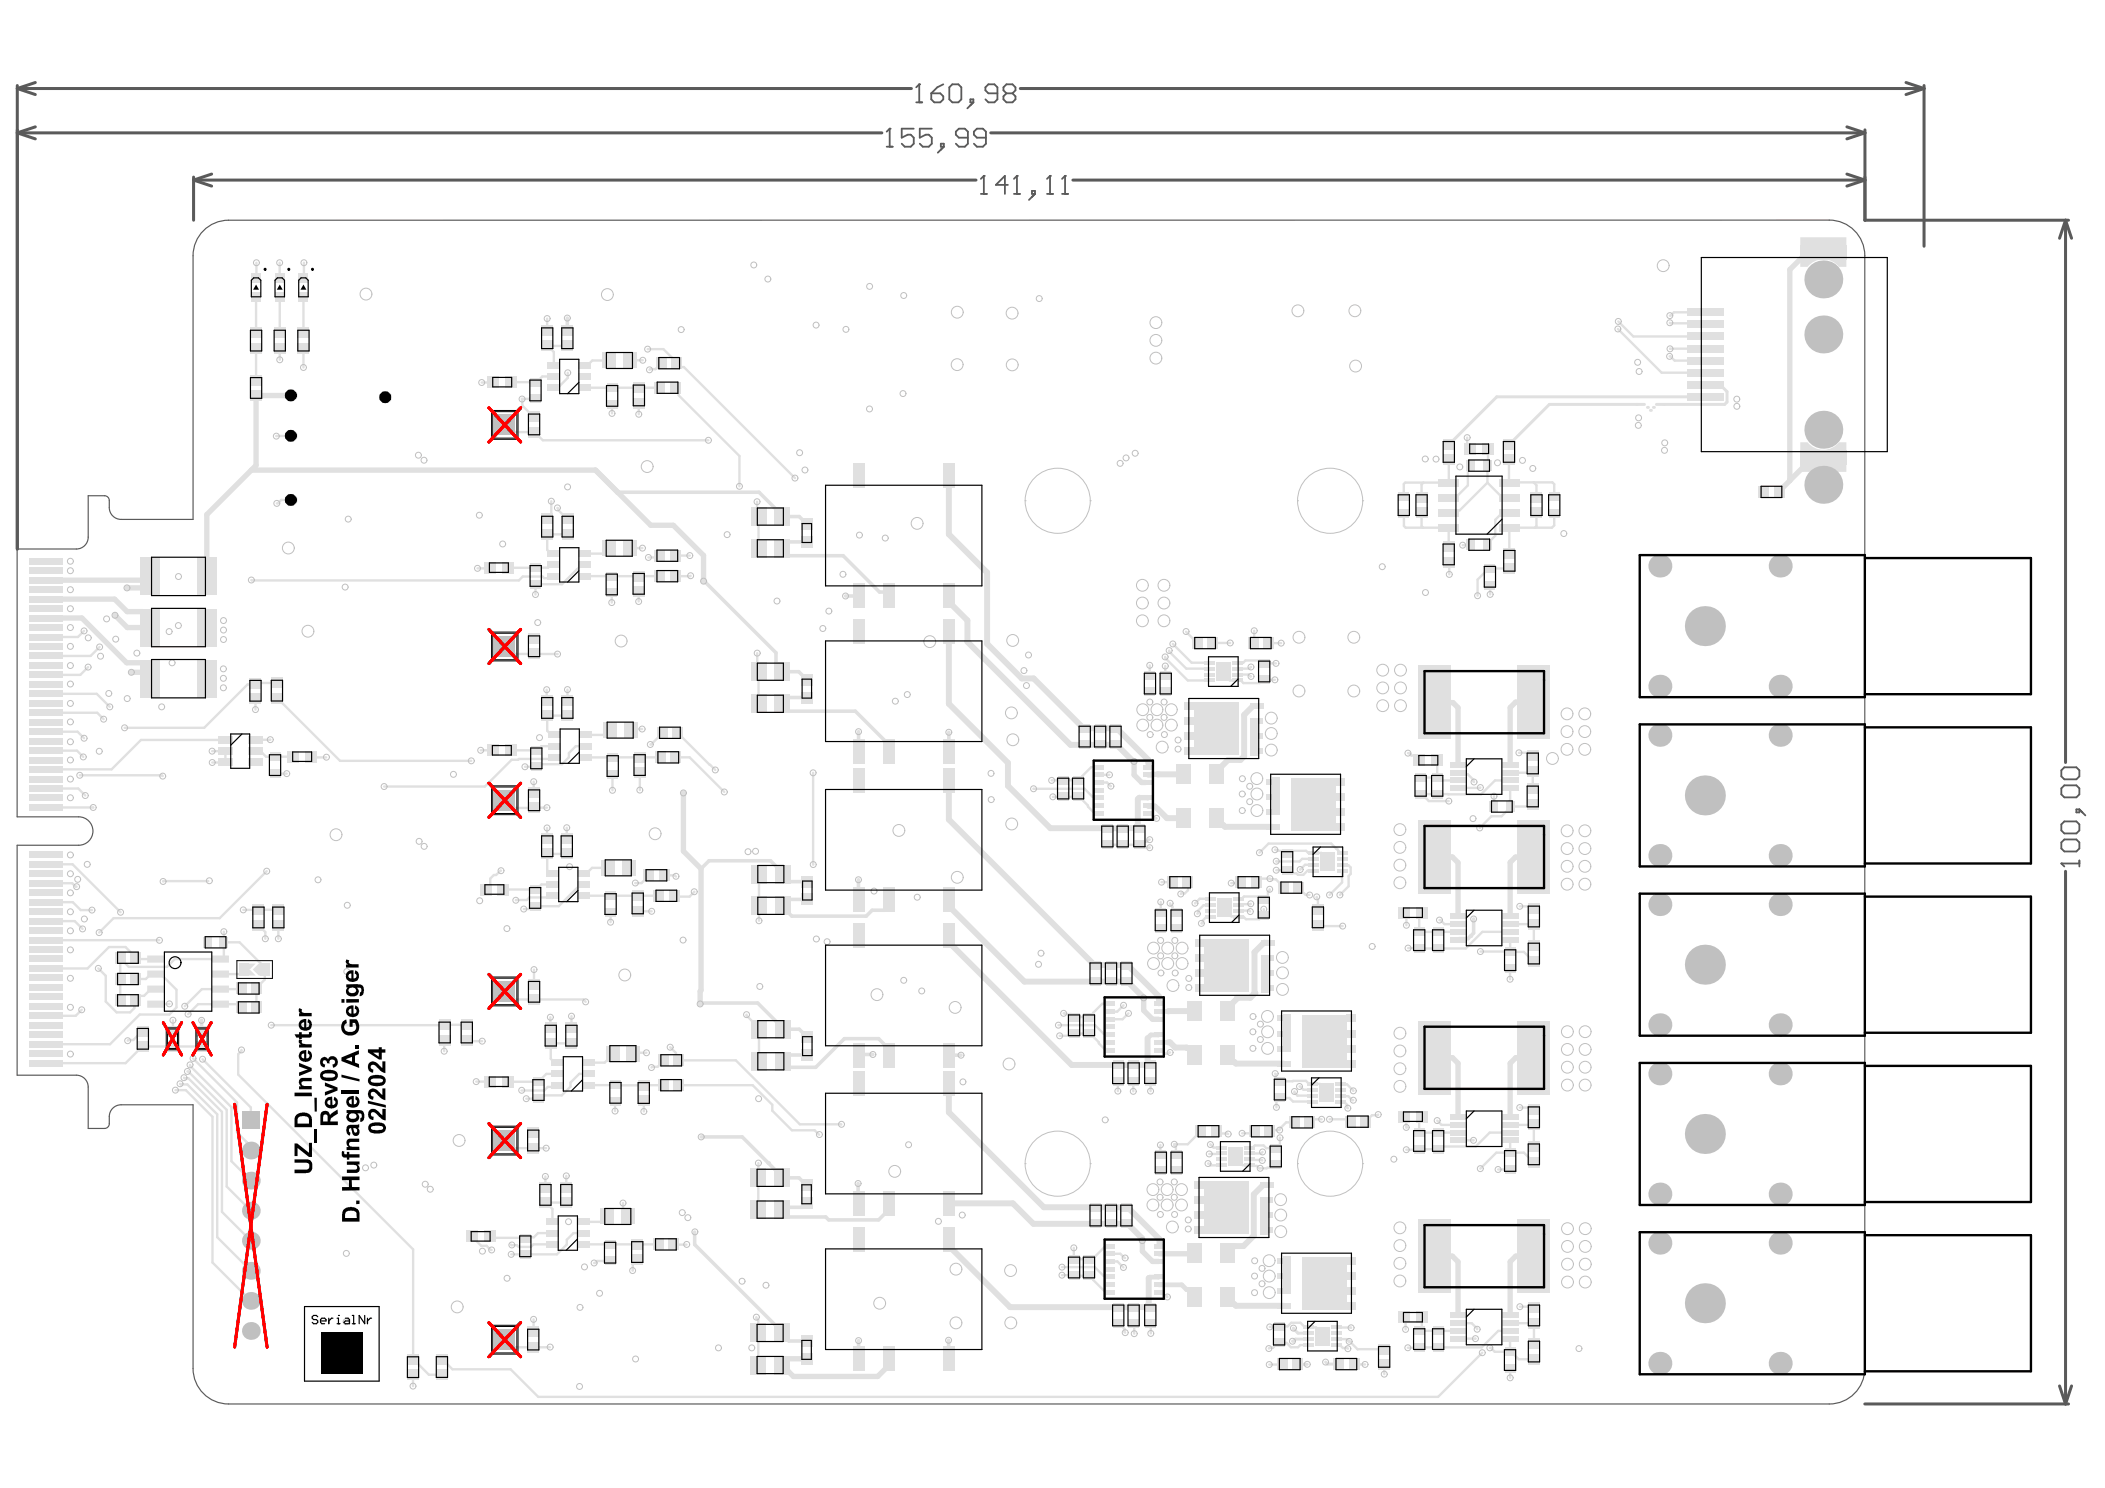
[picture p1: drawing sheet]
<svg xmlns="http://www.w3.org/2000/svg" width="297mm" height="210mm" viewBox="0 0 297 210" stroke-linecap="round" stroke-linejoin="round" font-family="sans-serif">
<g fill="none" stroke="#5a5a5a" stroke-width=".42">
<path d="M2.4 12.5l2.6 .8M2.4 12.5h126.2M2.4 12.1v65.4M2.4 18.7l2.6 .9M2.4 18.7h122M5 11.6l-2.6 .9M5 17.9l-2.6 .8M139.8 18.7h123.4M144 12.5h127.5M260.6 17.9l2.6 .8M263.2 18.7l-2.6 .9M263.2 18.3v12.8"/>
<path d="M269 11.6l2.5 .9M271.5 12.5l-2.5 .8M271.5 12.1v22.6M27.3 25.4l2.6 .9M27.3 25.4h110.4M27.3 25v6.1M29.9 24.6l-2.6 .8M151.4 25.4h111.8M260.6 24.6l2.6 .8M263.1 31.1h28.8M263.2 25.4l-2.6 .9M291.5 31.1l.8 2.5"/>
<path d="M291.5 31.1l-.9 2.5M291.5 31.1v76.5M291.5 122.9v75.2M263.1 198.1h28.8M290.6 195.5l.9 2.6M292.3 195.5l-.8 2.6"/>
</g>
<g fill="none" stroke="#5a5a5a" stroke-width=".25">
<path d="M125.5 18.2h.1M125.5 18.2v2.5M125.5 18.2l-.4 .4M128.9 18.2h-1.7v1.2l.9-.4h.4l.4 .4v.9l-.4 .4h-.8l-.5-.4M129.3 14.4h.8M129.7 11.9h.1M129.7 11.9v2.5M129.7 11.9l-.4 .4M131.4 13.2h1.3l.4 .4v.4l-.4 .4h-.9l-.4-.4zM131.5 18.2h-1.7v1.2l.8-.4h.5l.4 .4v.9l-.4 .4h-.9l-.4-.4M133.1 11.9l-.8 .4-.9 .9M134 12.3l.4-.4h.8l.5 .4v1.7l-.5 .4h-.8l-.4-.4z"/>
<path d="M136.6 19.4h-1.3l-.4-.4v-.4l.4-.4h.9l.4 .4v1.7l-.4 .4h-.9l-.4-.4M136.9 14h.5v.4h-.5zM137.4 14.4l-.9 .9M139.1 19.4h-1.2l-.5-.4v-.4l.5-.4h.8l.4 .4v1.7l-.4 .4h-.8l-.5-.4M140.7 13.2h-1.2l-.4-.5v-.4l.4-.4h.8l.4 .4v1.7l-.4 .4h-.8l-.4-.4M142 13.2l-.4 .4v.4l.4 .4h.9l.4-.4v-.4l-.4-.4M142 13.2h.9M142 13.2l-.4-.5v-.4l.4-.4h.9l.4 .4v.4l-.4 .5M125.1 20.7h.9M132.8 20.3h.4v.4h-.4zM133.2 20.7l-.9 .8M138.4 27.4h.9"/>
<path d="M138.8 24.8h.1M138.8 24.8v2.6M138.8 24.8l-.4 .4M142.2 26.1h-1.7l1.3-1.3v2.6M143.1 27.4h.8M143.5 24.8h.1M143.5 24.8v2.6M143.5 24.8l-.4 .4M145.6 26.9h.4v.5h-.4zM146 27.4l-.8 .8M147.7 27.4h.9M148.2 24.8h.1"/>
<path d="M148.2 24.8v2.6M148.2 24.8l-.5 .4M149.9 27.4h.8M150.3 24.8h.1M150.3 24.8v2.6M150.3 24.8l-.4 .4M290.9 108.7l.4-.5h1.7l.4 .5v.8l-.4 .4h-1.7l-.4-.4zM290.9 111.2l.4-.4h1.7l.4 .4v.9l-.4 .4h-1.7l-.4-.4zM290.9 116.3l.4-.4h1.7l.4 .4v.8l-.4 .5h-1.7l-.4-.5zM290.9 118.8l.4-.4h1.7l.4 .4v.9l-.4 .4h-1.7l-.4-.4zM293 114.2h.4v.4h-.4zM293.4 114.2l.9 .8"/>
<path d="M290.9 121.8h.1M290.9 121.8h2.5M290.9 121.8l.4 .4M293.4 121.4v.8"/>
</g>
<g fill="#e0e0e0">
<path d="M254 62.4h1.1a2.85 2.85 0 0 0 4.4 0h1v4.2h-6.5z"/>
<path d="M254 33.5h6.5v4.1h-1a2.85 2.85 0 0 0-4.4 0h-1.1z"/>
<path d="M35.7 136.8l.8-.9h.4v1.7h-.4z"/>
<path d="M34.8 135.9h1.3l-.9 .9h-.4z"/>
<path d="M34.8 136.8h.4l.9 .8h-1.3z"/>
</g>
<path d="M145.8 111.3h7.2M183.5 122.7h.1M180.5 154.9l-.4 .4" fill="none" stroke="#e0e0e0" stroke-width=".33"/>
<circle cx="178.3" cy="129.2" r=".17" fill="#e0e0e0"/>
<g fill="none" stroke="#e0e0e0" stroke-width=".33">
<path d="M145.8 111.3h.1M13.9 136.6l1 1v3.7l1.6 1.5h1.9l.6-.6v-.9l.1-.2M17 135.1v6M19.1 138.1h1.5l.7-.7h1.4l2.2 2.2v2.5l-1 1h-4.2l-4.2 4.2h-9M22 139.5h-.7l-1 1h-.6l-.6 .5M22 135.3h-2.7l-1.6-1.7h-2.3l-3 3h-5.9M31.6 131.4v3.6l-.3 .3h-6.6l-1.1 1.1h-5.4l-1.2-1.2M31.6 132.9h2.2l3.1 3.1v.3l.5 .5v1.4l-1.2 1.2v2.7M34 139.4l-.1 .1h-5.4l-2.4 2.4M34.5 136.8v.1l-.5 .5h-2.9M36.5 130.5l.9 1v.9M39.3 130.5v1.9"/>
<path d="M173.7 124.6h1.3M178.3 128.3v.9M182 123.2h.9M189.4 122.8v1.7M11.5 142.4l-.8 .9h-4.2M23.9 141.6l-1.9 .1M34 142.1l-.4-.4h-5.6l-1.5 1.4M62.7 144.6h-24.4M150.3 143h.8M159.2 142.9l-.8 .9M163.9 148.1l.5 .5h.4M185.4 157.9h1.1"/>
<path d="M158.7 187.9l.1 .1"/>
</g>
<circle cx="62.7" cy="144.6" r=".17" fill="#e0e0e0"/>
<path d="M166.8 181.2l.6 .7h.4l.7 .7v.4" fill="none" stroke="#e0e0e0" stroke-width=".67"/>
<path d="M162.5 109.2h.9M168.5 176.8l-5 .1" fill="none" stroke="#e0e0e0" stroke-width=".75"/>
<path d="M163.4 109.2h3.6M175.5 175.8h-1.7l-.6 .6v.4M173.2 183v.3l.6 .6h.3l.3 .3h6.7" fill="none" stroke="#e0e0e0" stroke-width=".84"/>
<circle cx="163.4" cy="109.2" r=".42" fill="#e0e0e0"/>
<path d="M163.3 114.1l1.4 1.3h2.3M171.6 115.4v.4l.6 .6h.4l.3 .2h6.7M173.3 107.2l-1.7 1.7v.3M177 134.3v5.8M167.5 147.8h.4l.6 .6v.4M168.5 142.6l-3.6 .1M173.2 148.8v.4l.6 .6h.3l.3 .2h6.7M174.6 140.7l-1.4 1.6v.3M177 140.2l-.6 .5" fill="none" stroke="#e0e0e0" stroke-width=".84"/>
<path d="M165.7 161.5l.2 .3" fill="none" stroke="#e0e0e0" stroke-width=".33"/>
<circle cx="177" cy="140.1" r=".42" fill="#e0e0e0"/>
<path d="M174.6 140.7h1.8M177 140.1v.1" fill="none" stroke="#e0e0e0" stroke-width=".84"/>
<path d="M200.6 112l1 1M205.7 109l.3 .2h1.1l.8 .8 .1 .3M208.9 111.1l-3.2 .1M210.8 112.3v1.5M213.1 110.1h-2.1l-2 2h-4.6M6.5 124.6h3.7l.5 .5h.1M6.5 121.9h3.7l6.8 6.8M6.5 127.3h3.8l1.1 1.1h1.6" fill="none" stroke="#e0e0e0" stroke-width=".33"/>
<circle cx="200.6" cy="112" r=".17" fill="#e0e0e0"/>
<g fill="none" stroke="#e0e0e0" stroke-width=".33">
<path d="M228.3 46.4l6.2 6.2h6.1M228.4 45.3l2.1 2.2h10.1M198.1 68.3v1.8M198.1 72.4v1.8M198.3 68.1h6.1M198.4 74.4h6M200.6 68.3v1.9M200.6 72.3v1.9M204.4 79.3l.1 .1v1.6M207 61.7v1.2M212.9 68h3.5M216.6 74.4h2.4"/>
<path d="M216.8 68.4v1.8M216.8 72.3v1.9M219.3 68.3v1.8M219.3 72.4v1.7M6.5 97.9h7.2l1.8 1.8M36.1 98.5v1.6M210.2 82.5l.1 1.3M213 80.2h-2.9l-1.6 1.6v2.2M6.5 111.2h4.5l1 1M6.5 113.9h.1M6.5 105.9h4.4l.8 .9M6.5 100.5h7.2l.9 .9"/>
<path d="M6.5 103.2h4.4l1 .9M6.5 113.9h6.7M11.3 109.4h11.2l.5 .1M13.2 113.9h.1M31.8 104.4h-11.9l-4.2 4.1h-9.2M198.7 106.2h.1l.3 .4h.5l.7 .6M201.6 113h2.8M202.8 112l1.6 .1M213.1 113.8v.1l-1.2 1.2h-1.4l-1.7 1.7M6.5 129.9h4l1.1 1.1M6.5 127.3h.1M37.6 122.9l-6.6 6.6h-15l-2 2.1"/>
<path d="M208.9 134.2h4.2M20.2 145.5l-1.4 1.2h-.7l-.1 .1M24.4 143.9l-.1 1.6M24.8 153.8h1.4l3.8 3.7v20.6l5.4 5.4M25.4 152.9l.1 .1h.9l4.3 4.2v17.3l4.7 4.8M26 152l.1 .1h.5l4.7 4.7v14.1l4.1 4.1M26.4 151.1h.2l5.4 5.5v10.8l3.4 3.4M26.8 150.2v.1l5.9 5.9v7.6l2.7 2.7M27.2 149.3l6.2 6.2v4.2l2 2v.6M28.6 149.4l6.8 6.8v1.9M34.1 148.1v.1l-.5 .5v2.9l24.7 24.6v15.6l2.2 2.1h1.9M62.7 146.7v1.6"/>
<path d="M95.8 153.1h10.4l2.8 2.7v.9l2.7 2.7h3.3M95.8 149.6h8l9.1 9h5.8M105.3 143.1v.2l1.8 1.7M184.8 158.3h.1M34.8 161.1h.1M58.3 193.9v1.6"/>
</g>
<path d="M160 107.4v1.9l1.1 1.1h.6M161.4 140.8v1.7l1.2 1.3h.9M161.2 175v1.5l1.4 1.4h.9" fill="none" stroke="#e0e0e0" stroke-width=".75"/>
<path d="M139.3 80.8v10l4.9 4.9h1.7l7 7h.2M155.2 105.1h2.4l2.3 2.3h.1M158.9 138.5h.2l2.3 2.3M158.9 172.6l.2 .2h.2l1.9 1.9v.3" fill="none" stroke="#e0e0e0" stroke-width=".84"/>
<path d="M207.9 131.6l-.7 .8h-1.3M28.4 143.9l.1 1.6" fill="none" stroke="#e0e0e0" stroke-width=".5"/>
<circle cx="207.5" cy="132.1" r=".25" fill="#e0e0e0"/>
<path d="M205.9 132.4l-.2 .1M207.9 129.6v2" fill="none" stroke="#e0e0e0" stroke-width=".5"/>
<g fill="none" stroke="#e0e0e0" stroke-width=".33">
<path d="M198.1 128.8l.4 .3v1.4M200.6 128.8l-.3 .3v2.4M213.1 134.2v.1M213.1 131.4h-3.9l-2.4 2.4h-3.9M213.1 136.6v1.5M200.6 157.5l-.3 .4v1.9M205.7 160.9h.1M205.7 160.9h2.2M207.9 160.9h.1M213.1 164.9l-1.7 .1M198.1 185.8l.2 .2v1.5M200.6 185.8v1.6l-.3 .3"/>
<path d="M205.7 188.8h.1M205.8 188.8h2.4M208.2 188.8h.1M209.2 190.8l-6.3 6.2h-126.9M210.2 190.1h.2l.5 .6h2.4l1 1M213.1 193v1.4M213.1 188.8v1.9"/>
</g>
<circle cx="198.4" cy="159" r=".17" fill="#e0e0e0"/>
<g fill="none" stroke="#e0e0e0" stroke-width=".33">
<path d="M95.5 51.1l.6 .7h.4l15.7 15.6M198.1 74.2l.3 .2M198.3 68.1l-.2 .2M200.6 74.2l.2 .2M200.9 68.1l-.3 .2M207 62.9l.5 .4M207.6 65.7l-.5 .4v2.4l-1.7 1.7h-1M207.6 76.8l-1.2 .1M209.9 68.1l2.1 2.1h1M209.9 68.1l-3.9 3.9h-1.2l-.4 .3M210 63.3l-.1 4.8M213 72.3h-1l-1 1v2.3l-1.1 1.1v.1"/>
<path d="M213 74.5v3.5M216.8 74.2l-.2 .2h-3.6M219.3 68.3l-.2-.3h-2.7l.4 .4M219.3 74.1l-.3 .3M90.1 83.4v1.5M90.1 83.4h.1M90.6 102.8h-1.5l-.1 .2M93.4 103.5l-1.5 1.5h-.1M98 125.8l-.7 .7M170.7 126.8h-1.4l-.7 .6M86.8 153.1h6.8M90.9 155.6v1.2"/>
<path d="M107.1 145v4.7M115 159.4l.6 .7M180.1 155.3v.9M180.4 152.5h3.9l.3 .3h.5l.1 .1M198.1 157.5l.3 .3v1.2"/>
</g>
<path d="M119 78.4l5.1 5.1h.8l.5 .5" fill="none" stroke="#e0e0e0" stroke-width=".5"/>
<circle cx="107" cy="72.9" r=".17" fill="#e0e0e0"/>
<path d="M107 72.9v4.4M93.6 149.7l-.8 .8h-.8" fill="none" stroke="#e0e0e0" stroke-width=".33"/>
<path d="M98.9 160.4h5.8l5.6 5.6" fill="none" stroke="#e0e0e0" stroke-width=".5"/>
<circle cx="108.4" cy="164.1" r=".25" fill="#e0e0e0"/>
<g fill="none" stroke="#e0e0e0" stroke-width=".33">
<path d="M39.5 49.1v1.7M77.8 70.7v2l-.6 .5M14.1 91.3l-1.3 1.2M165.5 90.8l2.7 2.7h2.4M167.4 89.1l1.6 1.6M177 89v1.6l-.2 .1M178.2 93.6h1.9M91.5 123.6l-1 1h-.8M181.4 122.5l-.2 .3h-1.1M185.4 157.9h.1M66.6 174.4l1.3 1.3h.8l.5 .6h.2M180.5 187.1l-.1 .1h-1.2"/>
<path d="M214.5 184.3h1.8l.2 .2"/>
</g>
<circle cx="39.3" cy="128.3" r=".17" fill="#e0e0e0"/>
<path d="M179.9 119.9l.3 .1h1l.4 .4M36.5 128.3h2.8M180.1 121.5h3.3M186 130.5l.1 .1h3.4M189.3 120.2h-.4v-.2l-1-1h-8.9l-1.3 1.3M179.9 151.4l.1 .1v.6l.4 .4M187.6 157.9h2.6" fill="none" stroke="#e0e0e0" stroke-width=".33"/>
<circle cx="188.6" cy="119.7" r=".17" fill="#e0e0e0"/>
<g fill="none" stroke="#e0e0e0" stroke-width=".33">
<path d="M160.8 119.1l-4.5 .1M160.8 119.1l.4 .5h1M162 114.7h.4l.7 .7h.1M162.2 118.4h-.1l-.3 .3h-.6l-.4 .4M183.2 123.4h.7M189.3 120.2l.1 .1M189.4 124.5l-1.8 1.7M150.1 142.9h.1M151.1 143l.5 .5M156.6 143.8h1.8M163.5 148.1h.4M165 148.5h.1"/>
<path d="M169.4 159.6l-1.8 1.8h-1.9v.1M180.5 159.3h.1M180.6 159.4h-1.3l-.2 .2M194.5 157.2l-.1 .1h-.8l-.9 .9M107 164.1v2M180 164.3l-.4 .4h-.8l-.1 .1h-1l-.3-.3h-1l-.1-.1M213.1 162.6h-2l-2.2 2.3M157.8 186.7h.2M158.7 187.5v.4M160 186.7l.1 .1v1.3M162.3 186.7l.1 .1v1.3M163.5 182.3h.4l.6 .6 .2 .1"/>
</g>
<path d="M164.8 147h.3l.7 .8" fill="none" stroke="#e0e0e0" stroke-width=".84"/>
<path d="M233.7 57h1.1" fill="none" stroke="#e0e0e0" stroke-width=".42"/>
<g fill="#e0e0e0">
<circle cx="233.3" cy="57.5" r=".21"/>
<circle cx="232.9" cy="57.9" r=".21"/>
<circle cx="232.5" cy="57.5" r=".21"/>
</g>
<path d="M232.1 57h-13.5l-5.7 5.7M240.6 54.3l.3 .3h2.1l.7 .6v1.5l-.3 .3h-8.6M240.6 56h-29.4l-6.8 6.7" fill="none" stroke="#e0e0e0" stroke-width=".42"/>
<g fill="none" stroke="#e0e0e0" stroke-width=".33">
<path d="M68 54h1.6M77.2 44.9v1.7M77.2 46.6h.1M93.3 51.2l-.8 .9h-.8l-.1 .1M235.6 50.3h.1l.6 .6h4.3M235.6 45.5l.1 .1h4.8l.1 .2M240.6 49.2h-4.9M240.6 49.2h.1M240.6 44.1h-4.4l-.5 .4h-.1M41 61.5h-2M41 70.5h-1.3l-.5 .5h-.1M93.1 78.4l-.3 .2h-1.3"/>
<path d="M106.8 72.7l.2 .2M36 96.3l-.2 .3h-.9l-6.1 6.1h-11.2M69.1 80.1l-.1 .1h-1.6M77.1 97.3v1.4l.1 .1M86.3 83.6v1.4M106.9 92.1v2.5M176.5 94.1l-.2 .2M178.4 95.9h.1M178.4 95.9h1.5M179 90.7h1.8M48 107.3h18.5M67.8 105.8h1.8"/>
<path d="M69.6 105.8h.1M77.2 116.8v1.5M93.4 103.4v.1M95.6 103.4l5.3 5.2M114.7 109l.1 13M148.6 112.4h1.4M150 112.4h.1M153 111.3l1.2 1.1M155 110.4h1.2l.6 .5M155 109.3h1.6M36.5 130.5v.1M36.5 128.3l-2.2 .1"/>
<path d="M70.7 122.8l-.7 .6h-.3l-.5 .5v.9l-.7 .7M74.7 126.6l-.4 .4h-1.5M91.5 123.5v.1M93.7 123.5h1.5l.2 .2M163.9 124.4l1.5 .1M165.1 127.4v.2l.3 .3v.3l.5 .5h.1M174.8 128.5h1.5l.1 .1M176.5 127.5l-1.7 .1M177.2 124.5l.6-.6 2.2 .1 1.1 1.2M178.3 129.2h-.1l-.5 .5h-1.9l-.4-.4h-.6M180.1 121.5h.1M184.2 122l-.7 .7"/>
<path d="M184.5 122.8h.9M67.2 152.6h1.9M77.7 143.5v1.5M92 150.5l-.1 .1M93.6 149.6v.1M151.6 145.8l-.4 .3h-1.7M176.8 159.4l-.3 .3M182.7 158.3h-1.2l-1 1M185.4 157.7l-.6 .6M77 166v1.5M77 167.5h.1M180.6 160.5v1l-.4 .5h-1.5"/>
<path d="M180.5 189.4h-.2l-.7 .7h-.5l-.1 .1M195.3 192.5v1.3"/>
</g>
<path d="M98.9 122.5l1.2-1.1h8.6l1.7 1.7" fill="none" stroke="#e0e0e0" stroke-width=".5"/>
<path d="M257.3 35.6h-2.3l-2.4 2.4v29.8" fill="none" stroke="#e0e0e0" stroke-width=".75"/>
<circle cx="86.3" cy="83.6" r=".17" fill="#e0e0e0"/>
<path d="M82.5 79.7h-.4l-2.8 2.7h-3.7v1.5M39.1 98.5l8.9 8.8M81.4 80.3h.1M82.5 81.3h7.6M86.3 81.3h.1" fill="none" stroke="#e0e0e0" stroke-width=".33"/>
<circle cx="36" cy="96.3" r=".17" fill="#e0e0e0"/>
<g fill="none" stroke="#e0e0e0" stroke-width=".33">
<path d="M36 96.3h3.1M78 107.1h-4.8l-.1 .1h-.9l-3.8 3.8h-14.2M169.8 127.7l-.7 .8v.3l-.1 .1M170.7 129.3h-.4l-.6 .6v.3l-.2 .1M203.1 129.8h.2l.5 .6h1.9M62.7 144.6h3.2M65.9 146.7l.1 .2h2M176.5 159.7l-.1 .2h-1.1M176.5 159.7h.1M176.8 159.4l.2 .2M202.8 158.1l.6 .6h2.3M158.1 176.9l.7 .6"/>
<path d="M163.7 161.5l.1 1.3M165.9 161.8v.9l.1 .1M170.8 161.5h.1M170.8 161.5l.4 .4h1.1M178.2 162.5l-.3 .2h-1.6"/>
</g>
<path d="M98.9 122.5v17.2l-.1 .1v1.8" fill="none" stroke="#e0e0e0" stroke-width=".75"/>
<circle cx="98.9" cy="141.5" r=".25" fill="#e0e0e0"/>
<path d="M86.2 128.7v1.4M83 153.1h3.8M83 151.5h-1.3l-1.2 1.2v.6l-1.2 1.2h-2.9l-.4 .4M86.4 148.6v.2l-1.1 1.1h-2.3M72.1 175.6l.1 .1h.8l.2 .2h1.7M82.3 175.5h7.6M82.3 173.9h-1.4l-.9 1v.7l-1.4 1.3h-6.5M85.7 171.6l-.7 .8h-2.7M86.1 175.5h.1M86.1 177.9h-1.8l-.3 .3h-.2M89.9 177.7l-.6 .5v1" fill="none" stroke="#e0e0e0" stroke-width=".33"/>
<circle cx="86.2" cy="128.7" r=".17" fill="#e0e0e0"/>
<path d="M36.2 37.1l-.1 2.1M39.5 37.1v2.1M39.5 39.2h.1M42.9 37.1l-.1 2.1M95.3 54.7l.5 .5v.6l8.5 8.5v4.3M29.9 106h1.9M31.8 107.5l-1.9 .1M31.8 106h.1M86.2 126.4h.1M90 126.4h-7.6M106.7 185.8v.1l.3 .3v6.4" fill="none" stroke="#e0e0e0" stroke-width=".33"/>
<circle cx="107" cy="170.6" r=".17" fill="#e0e0e0"/>
<path d="M107 166.1v4.5" fill="none" stroke="#e0e0e0" stroke-width=".33"/>
<path d="M98.9 141.5h8" fill="none" stroke="#e0e0e0" stroke-width=".5"/>
<circle cx="107.1" cy="123.3" r=".17" fill="#e0e0e0"/>
<path d="M107.1 123.3v6.6" fill="none" stroke="#e0e0e0" stroke-width=".33"/>
<circle cx="107.1" cy="127.8" r=".17" fill="#e0e0e0"/>
<g fill="none" stroke="#e0e0e0" stroke-width=".33">
<path d="M86.4 57v1.3M90.2 56.9l-.1 1.5M90.7 50.8l-1.8 .1M91.4 49.2h2.2l1.9 1.9M78.7 71.6l.1 .3 1.3 1.3M90.7 77.3h-1.9M106.8 70.8v1.9M80.1 97.3v1.5M106.9 94.6l.1 .2v4.5M162.2 93.9l.1 1.4M164.4 94l.1 1.3M36 106l.3 .3h.8l.5 .5 3.8-.1"/>
<path d="M38.8 109.1h1.7M38.8 106.7v.1M74.1 108.2h1.6M75.3 110.3l.1 1.5M75.7 108.1v.1M80 116.8v1.5M80 118.3h.1M82.6 105.3h-1.3l-1 .9v.6l-1 1h-3.3l-.3 .3M86.5 109.7l-.1 1.8M90.3 106.8h-7.7M90.3 109v2.5M150 110.1h-1.6"/>
<path d="M214.3 106.2h1.6l.4 .4M75.4 136.8v2M75.4 138.8h.1M75.5 127.8l-.4 .4h-1.2M90 128.5l2 .1M163.8 127.2v1.5M198.7 133.7l1.6 .1M214.5 127.8h1.6l.3 .4M76 154.9l-1.7 .1M80.6 143.3v1.7M80.6 145h.1M86.8 155.3v1.4"/>
<path d="M91.2 148.5h-1.7l-.1 .1M150.2 142.9l.1 .1M157.8 152.6l-.1 1.3M160 152.6l-.1 1.3M162.3 152.5l.1 1.4M182.7 154v.1l.4 .4M183.1 154.6h2.1M183.5 153.3l.4 .4h1.3M214.5 156.2h1.7l.2 .3M75.3 175.5l-.4 .4M79.9 167.5h.1M79.9 165.9v1.6"/>
<path d="M87.9 169.7v1.2M151.5 176l.1 1.6M156.6 176.9h1.5M156.6 177.9h1.1l.8 .9M176.3 163.6l1.8 .1M200.3 162.1l-1.9 .1M180.9 192.4l-1.8 .1M191.1 192.4l1.5 .1M202.9 190.1h-4.2M211.4 187.7l-2.3 2.4h-6.2"/>
</g>
<g fill="none" stroke="#e0e0e0" stroke-width=".5">
<path d="M80.1 44.9v1.7M80.1 46.6h.1M87.2 69.4h19.9l3.3 3.3v.2h2.4l1.1 1M113.9 76.4h-2.6l-.9 .9v.2l.9 .9h7.7M121.2 84l-.1 .1h-1.8M121.2 103.2v2.7M121.2 105.9h.1M133.9 103.3v2.6M133.9 105.9h.1M121.1 124.1v2.8M121.1 126.9h.1M123.2 148.7h-1.9l-.1 .2"/>
<path d="M135.6 148.8l-1.7 .1M121.1 166.9l.1 2.8M121.2 189.1v2.6M121.2 191.7h.1M133.9 189.1v2.6"/>
</g>
<path d="M182.5 187.3l.7 .8h1.4M182.8 188.9l-.4 .3" fill="none" stroke="#e0e0e0" stroke-width=".42"/>
<path d="M175.6 106.7l-.6 .5h-1.7" fill="none" stroke="#e0e0e0" stroke-width=".84"/>
<path d="M99.3 78.4v3.6h.1" fill="none" stroke="#e0e0e0" stroke-width=".75"/>
<circle cx="87.2" cy="69.4" r=".25" fill="#e0e0e0"/>
<g fill="none" stroke="#e0e0e0" stroke-width=".75">
<path d="M41 55.8h-4.9v9.8l-6.9 7v8.7M35.5 66.3h48.5l7.8 7.8h3.2l4.3 4.3M252.6 67.8h.1M255 64.5h2.3M202.5 99l2.5 .1 .7 .7v8.1M216.4 99h-2.5l-.8 .8v8.1M96.4 111.9v8.2l2.5 2.4M160.8 112.5l1.2 .1M162 113.6l.1 .1h.9l.3 .4M162 107.6v.6M202.5 120.9h2.4l.8 .8v7.6M202.5 149.2h2.5l.7 .8v7.6"/>
<path d="M202.5 177.2h2.4l.8 .8v7.6M113.8 191.7h-2.7l-.8 .7v.3l1.7 1.5h11.9l1.5-1.6v-.9"/>
</g>
<g fill="none" stroke="#e0e0e0" stroke-width=".33">
<path d="M36.1 41.9v5.1M39.5 41.9v5.1M42.8 41.9v5.1M69.6 53.9v.1M71.2 59.9l1.1 1.1h3.1l1.2 1.1h23.4M75.6 56.2l-2 .1 .1 .9 1.7 1.6M77.2 48.8h2.9M77.3 48.8l.9 .9v1.8M82.5 54.7h10.6M85.9 50.9h-2.3l-.7 .6h-.4M86.4 54.7h.1M204.4 64.8v3.3"/>
<path d="M204.4 74.4v2.7M212.9 64.8v3.2M213 74.4v.1M90.1 81.3h3M93.1 81.3h.1M164.4 92.7v.1l3.2 3.2h3M172.6 94.7v.4l.9 .9h1.6l.4 .4h2.3l.4-.5h.2M173.6 90.7h-2.5M174.6 93.5h.8l.4-.3h2l.4 .4M174.6 95.2h1.6l.3 .2M174.6 94.3h1.7M31.8 106v1.5"/>
<path d="M38.1 104.4h-2.1M38.1 104.3v.1M71.2 112.9l1.1 1.1 4.9-.1M80.1 100.9h-2.9v2.2l.6 .6h.4M86.1 103l-.7 .7h-2.8M86.5 106.8v.1M90.3 106.8h2.9M95.4 106.8h1.9l4.9 4.9M150 112.4h2.3l2 2.2h.6l.1 .1M154.2 112.4h.7l.1 .2M155 108.2h-1l-1.3 1.3v.1l-.4 .5h-2.3M200.5 112h2.3"/>
<path d="M213.1 111.2v2.6h2.9l.3-.4M82.4 124.8h-.4l-3.2 3h-3.3M90 126.4h2.9M167.6 124.5v1.1l-.4 .4h-.5l-.1 .1M172.8 128v.4l.8 .8 1.2 .1M175.1 124.5l-.1 .1M179.2 125.4v.2l-.3 .2v.6l-.4 .5h-.3l-.4-.4h-2.3l-.3 .3h-.4M181.6 120.4l.4-.3 .4-.1h1.9l.3 .3h1.9l.9 .9v.4M200.3 133.8h2.6M213.1 132.5v1.8h1.9l1.4 1.3M28.5 147.6h-8.4l-2.4 2.4h-11.2M80.6 147.2h-2.9v2.2l.6 .5h.4"/>
<path d="M149.4 144.6h5.1l1.2 1.2h.8l.1 .2M151.6 145.8h2.2l2.1 2.2h.6l.1 .1M156.6 141.6h-1.1l-1.2 1.3v.1l-.5 .5h-2.2M171.6 159.6l.3 .3 1.4 .1M180.5 154.9h.1M180.7 154.9h1.3l.5 .5h2.7M183.1 154.5v.1M183.4 153.3h.1M185.2 152.9h1.1l.9 .9v.3M213.1 159.8h-2.9l-2 1.9h-4.9l-.4 .4h-2.6M71.2 160.9l1.1 1.1h4.8M89.9 175.5h3"/>
<path d="M92.9 175.5h.1M149.9 179.9l3.9 .1 .5 .4v.1l1.6 1.7h.6l.1 .1M149.9 178.7h4.6l1.2 1.3h.8l.1 .1M156.6 175.8l-.1 .1h-.6l-1.3 1.3h-.5l-.4 .4h-2.1M170.5 164.1l.3 .3h1.5M174.3 163.1v.4l.8 .8 1.2 .1M176.3 161.9h.5l.3-.3h1.2l.4 .4M213.1 160.9v1.7h1.9l1.4 1.3M75.3 186.1l-.1 1.8M180.5 187.1h1.2l.5-.5h1.3l.6 .6 1.6 .1 .9 .8v.4M180.5 189.4h1.1l.6 .6h1l.3-.3h1.1M190.4 189.1l1.2 1.2"/>
<path d="M211.4 187.7h1.7M213.1 188.8h.1M214.3 191.7h2.2"/>
</g>
<path d="M99.4 82l10.1 10.1v1.8l.9 .9h2.3l1.2 1.1M113.9 98.4h-2.6l-.9 .9v.1l.9 .9h9.4l4.7 4.7v.9M110.4 123.1v.4l.9 .8 2.6 .1M111.5 124.3v.1M113.9 126.9h-2.6l-.9 .8v.2l1.3 1.3h10.5l.9-.8h1.7l.6-.6v-.9M106.9 141.5l3.5 3.5v.2h2.4l1.1 1.1M113.9 148.8h-2.6l-.9 .9 .9 .9h3.8l4.1-4.1h4.8l1.4 1.4v1M98 173.8v1.8l12.3 12.3v.3l1 1h2.5M110.3 166v.1h2.5l1 1.1M113.8 169.7l-.6 .6h-2.5l-.4 .3v.2l.9 .9h5.3l.4 .4h7.1l1.4-1.4v-1" fill="none" stroke="#e0e0e0" stroke-width=".5"/>
<g fill="none" stroke="#e0e0e0" stroke-width=".84">
<path d="M133.9 67.1v8.3l5.4 5.4M133.9 89.1v10.2l8.3 8.3v3.3l6 5.9h12.6M133.9 84v.9l2.6 2.6v3l14.6 14.6h4.1M133.9 110v5.6l20.5 20.5h4.7l4.4 4.4v.5M153.1 102.7h4.5l4.4 4.5v.4M160.8 112.5l-.2 .2v3.9l.1 .2M160.8 116.8h.1M133.9 126.9v.9l10.7 10.7h14.3M133.9 132v.9l17.3 17.3h11.1M133.9 152.9v4l13.4 13.4h11.8l4.5 4.5v.8M160 150.2h.1M161.9 146.4v3.4l.2 .4"/>
<path d="M162.3 150.2h.1M133.9 174.8v1l8.6 8.6h19.8l-.2-.2v-3.9M133.9 169.7h9l2.9 2.9h13.1M160 184.4h.1"/>
</g>
<path d="M163.5 146h-1.1l-.5 .4M163.5 141v.6M163.5 141.6h.1M163.5 180.1l-1.3 .1-.1 .1" fill="none" stroke="#e0e0e0" stroke-width=".67"/>
<circle cx="162" cy="109.3" r=".38" fill="#e0e0e0"/>
<g fill="none" stroke="#e0e0e0" stroke-width=".75">
<path d="M255 64.5l-.6 .6v.8l-3.3 3.5M257.3 64.5h.1M6.5 84.5h.1M6.5 81.8h.1M6.5 81.8h14.2l.5-.5v.6l-1 1h-2.3M6.5 84.5h9.7l1.7 1.8h2.3l1 1v1.2h-3.2l-1.8-1.7M6.5 87.2h.1M6.5 87.2h5.1l6.3 6.3h2.3l1 1v1.2l-.9-.9h-1.8M162.5 109.2l-.5 .1M216.3 120.9h-2.4l-.8 .8v7.6M216.4 120.9h-.1M216.4 149.2h-2.5l-.8 .8v7.4"/>
<path d="M216.4 177.2h-2.5l-.8 .8v7.6"/>
</g>
<path d="M163.5 147h1.3M164.9 142.7h-1.4M163.5 181.2h3.3" fill="none" stroke="#e0e0e0" stroke-width=".67"/>
<g fill="none" stroke="#e0e0e0" stroke-width=".33">
<path d="M36.1 49.1v4.5M80.1 52.6v.7l-1.2 1.2h-.5l-.2 .2M80.1 75.4h-2.9v2.2l.5 .5h.5M85.9 77.3l-.7 .8h-2.7M97.3 78.4h-2M6.5 92.5h6.3M11.9 89l-.9 .9h-4.5M12.4 94.1l-1.1 1.1h-4.8M71.2 91.2l1.1 1 6.4 .1M75.4 92.2v.1M78.2 81.3l-.3 .3h-1.1l-.2-.3h-2.8l-.6 .6-37.7-.1M78.7 92.3h.1"/>
<path d="M97.5 81.2l-2.2 .1M165 91.8v.1l2.4 2.4h3.2M6.5 108.5v.1M31.8 104.4h.1M78.2 106.8l-.2 .3M200.5 109.7h2.3M202.8 107.2v2.5M202.8 109.7l.4 .4h2.5M6.5 132.6h.1M6.5 132.6h16M29.4 124.3h-6.4M71.2 139.9l1.2 1.1h9.9l.3 .3"/>
<path d="M78 126.4l-.2 .2h-3.1M80 120.5h-2.8v2.3l.4 .4h.4M85.8 122.4h-2.3l-.7 .8h-.4M95.1 126.4l.1 .1h2.1M170.7 127.6v.1h-.9M183.3 125.2l.9 1h.6M184.2 122h1.2M185.4 121.2h-1.7l-.3 .3M185.8 126.5l.2 .3v1.5M189.4 122l.1 .1h.8l.3 .3v.9l-.3 .3v1.4l-1.2 1.2M202.9 131.4v.1M205.7 131.4l-5.4 .1"/>
<path d="M78.7 153.1l-.3 .2h-1.1l-.5 .5h-3.2M94.6 147.7l.8 .8v.7l.4 .4M156.6 142.7h.1M158.5 141.8l-.9 .9h-1M185.4 157.7v.2M189.2 155.4h.4l.5 .5v.3l.1 .1M189.2 152.9v.1h.9l.9 .9M189.2 154.6h1.1l.5 .6h.2M202.9 159.8h.1M205.7 159.8h-5.4M75.3 175.5h2.7M77 169.6h2.9"/>
<path d="M77.1 169.6l.9 .9v1.9M95.1 175.5l1.8 .1M172.3 162.7l-1.7 .1M71.2 189l1.1 1.1h5.3M188.6 189.7h.5l.4 .5h.6l.1 .1M188.6 187.2l2.1 .1M188.6 188.9h1.4l.4 .3v-.1M195.3 190.3h-3.7M200.3 187.7h5.4M202.9 187.7h.1"/>
</g>
<path d="M182.8 188.9h1.8M183.1 192.4l1.4 .1M187.1 192.1l.2 .3h1.6" fill="none" stroke="#e0e0e0" stroke-width=".42"/>
<path d="M177.3 99.6h-.5l-1.2 1.2v5.9M178.9 133h-.5l-1.4 1.3M178.8 167.1h-.5l-1.4 1.4v5.8l-1.4 1.5" fill="none" stroke="#e0e0e0" stroke-width=".84"/>
<circle cx="72.1" cy="53.9" r=".17" fill="#e0e0e0"/>
<g fill="none" stroke="#e0e0e0" stroke-width=".33">
<path d="M42.8 49.1v2.7M78.2 53.1h-1.7l-.8 .8h-3.6M78.2 79.7h-.5l-.4 .4h-5.6M75.6 80.1h.1M43.9 106.7l.1 .1h2M78.2 105.3h-1.8l-.6 .5h-.2h-3.5M213.1 109h3l.2 .2v2.1M75.5 125.5h.1M78 124.8h-1.6l-.7 .7h-4.7M181.4 122.5l.6 .7M182.9 123.2l.3 .2M184.5 122.8l-.6 .6"/>
<path d="M213.1 130.4h3.3v3M78.7 151.5h-1.6l-1 1.1h-4.5M165 148.5l-.2 .1M190.2 157.9l.3 .3M213.1 158.7h3.3M216.4 158.7h.1M216.4 158.7v3M78 173.9h-2.1l-.6 .6h-1.1l-.1 .1h-4.8l-.2-.2M87.9 170.9l.7 .7M62.4 191.8l1.4 1.4h8.3l3.9 3.8M158 186.7l.7 .8M205.7 186.7h2l.7 .8"/>
<path d="M213.1 186.7h3.4M216.5 186.6v3M216.5 186.6v.1"/>
</g>
<path d="M165.8 147.8h1.7" fill="none" stroke="#e0e0e0" stroke-width=".84"/>
<g fill="none" stroke="#c0c0c0" stroke-width=".14">
<circle cx="36.2" cy="37.1" r=".42"/>
<circle cx="39.5" cy="37.1" r=".42"/>
<circle cx="42.9" cy="37.1" r=".42"/>
<circle cx="106.4" cy="37.4" r=".42"/>
<circle cx="108.4" cy="39.4" r=".42"/>
<circle cx="234.7" cy="37.5" r=".84"/>
<circle cx="39.5" cy="50.8" r=".42"/>
<circle cx="42.8" cy="51.8" r=".42"/>
<circle cx="51.6" cy="41.5" r=".84"/>
<circle cx="68" cy="54" r=".42"/>
<circle cx="73.7" cy="56.3" r=".42"/>
<circle cx="77.2" cy="44.9" r=".42"/>
<circle cx="80.1" cy="44.9" r=".42"/>
<circle cx="80.1" cy="52.6" r=".42"/>
<circle cx="85.7" cy="41.6" r=".84"/>
<circle cx="86.4" cy="58.3" r=".42"/>
<circle cx="90.1" cy="58.4" r=".42"/>
<circle cx="90.7" cy="50.8" r=".42"/>
<circle cx="91.4" cy="49.2" r=".42"/>
<circle cx="91.6" cy="52.2" r=".42"/>
<circle cx="96.1" cy="46.5" r=".42"/>
<circle cx="115.2" cy="45.9" r=".42"/>
<circle cx="119.4" cy="46.5" r=".42"/>
<circle cx="122.7" cy="57.7" r=".42"/>
<circle cx="122.7" cy="40.4" r=".42"/>
<circle cx="127.4" cy="55.5" r=".42"/>
<circle cx="127.5" cy="41.7" r=".42"/>
<circle cx="135.1" cy="51.4" r=".84"/>
<circle cx="135.1" cy="44" r=".84"/>
<circle cx="142.8" cy="44.2" r=".84"/>
<circle cx="142.8" cy="51.5" r=".84"/>
<circle cx="146.6" cy="42.1" r=".42"/>
<circle cx="163.1" cy="48" r=".84"/>
<circle cx="163.1" cy="50.5" r=".84"/>
<circle cx="163.1" cy="45.5" r=".84"/>
<circle cx="183.1" cy="43.8" r=".84"/>
<circle cx="191.2" cy="43.8" r=".84"/>
<circle cx="191.3" cy="51.6" r=".84"/>
<circle cx="228.3" cy="46.4" r=".42"/>
<circle cx="228.4" cy="45.3" r=".42"/>
<circle cx="231.1" cy="51.1" r=".42"/>
<circle cx="231.2" cy="58.9" r=".42"/>
<circle cx="231.3" cy="52.4" r=".42"/>
<circle cx="235.6" cy="50.3" r=".42"/>
<circle cx="235.6" cy="45.5" r=".42"/>
<circle cx="235.6" cy="44.5" r=".42"/>
<circle cx="235.7" cy="49.2" r=".42"/>
<circle cx="245.1" cy="56.3" r=".42"/>
<circle cx="245.1" cy="57.3" r=".42"/>
<circle cx="9.9" cy="79.2" r=".42"/>
<circle cx="39" cy="61.5" r=".42"/>
<circle cx="39.1" cy="71" r=".42"/>
<circle cx="40.7" cy="77.3" r=".84"/>
<circle cx="49.1" cy="73.2" r=".42"/>
<circle cx="59" cy="64.2" r=".42"/>
<circle cx="59.8" cy="64.9" r=".42"/>
<circle cx="67.6" cy="72.7" r=".42"/>
<circle cx="70.9" cy="76.7" r=".42"/>
<circle cx="77.8" cy="70.7" r=".42"/>
<circle cx="78.7" cy="71.6" r=".42"/>
<circle cx="80.1" cy="68.7" r=".42"/>
<circle cx="90.7" cy="77.3" r=".42"/>
<circle cx="91.3" cy="65.8" r=".84"/>
<circle cx="91.5" cy="78.6" r=".42"/>
<circle cx="97.3" cy="78.4" r=".42"/>
<circle cx="100" cy="62.1" r=".42"/>
<circle cx="102.6" cy="75.4" r=".42"/>
<circle cx="104.3" cy="68.6" r=".42"/>
<circle cx="106.8" cy="70.8" r=".42"/>
<circle cx="112.2" cy="67.4" r=".42"/>
<circle cx="112.8" cy="63.9" r=".42"/>
<circle cx="113.6" cy="66.3" r=".42"/>
<circle cx="121.3" cy="75.5" r=".42"/>
<circle cx="124.9" cy="75.9" r=".42"/>
<circle cx="129.4" cy="73.8" r=".84"/>
<circle cx="158.1" cy="65.4" r=".42"/>
<circle cx="158.9" cy="64.6" r=".42"/>
<circle cx="160.2" cy="63.9" r=".42"/>
<circle cx="195" cy="79.9" r=".42"/>
<circle cx="201.1" cy="64.7" r=".42"/>
<circle cx="202.6" cy="64.8" r=".42"/>
<circle cx="206" cy="65.9" r=".42"/>
<circle cx="206.4" cy="76.9" r=".42"/>
<circle cx="207" cy="61.7" r=".42"/>
<circle cx="211.3" cy="65.3" r=".42"/>
<circle cx="214.8" cy="64.9" r=".42"/>
<circle cx="216.3" cy="66.1" r=".42"/>
<circle cx="220.7" cy="75.3" r=".42"/>
<circle cx="231.2" cy="60" r=".42"/>
<circle cx="234.9" cy="63.5" r=".42"/>
<circle cx="234.9" cy="62.5" r=".42"/>
<circle cx="9.9" cy="83.2" r=".42"/>
<circle cx="9.9" cy="91.2" r=".42"/>
<circle cx="9.9" cy="88.5" r=".42"/>
<circle cx="9.9" cy="85.9" r=".42"/>
<circle cx="9.9" cy="99.2" r=".42"/>
<circle cx="9.9" cy="96.5" r=".42"/>
<circle cx="9.9" cy="93.9" r=".42"/>
<circle cx="9.9" cy="80.5" r=".42"/>
<circle cx="11.9" cy="89" r=".42"/>
<circle cx="12.4" cy="94.1" r=".42"/>
<circle cx="12.5" cy="90" r=".42"/>
<circle cx="14.1" cy="91.3" r=".42"/>
<circle cx="14.2" cy="92.6" r=".42"/>
<circle cx="15" cy="87.3" r=".42"/>
<circle cx="15.4" cy="97.8" r=".42"/>
<circle cx="15.5" cy="99.7" r=".42"/>
<circle cx="16.2" cy="86.8" r=".42"/>
<circle cx="16.3" cy="90.2" r=".42"/>
<circle cx="17.9" cy="82.9" r=".42"/>
<circle cx="17.9" cy="98.5" r=".42"/>
<circle cx="18.5" cy="94.8" r=".42"/>
<circle cx="19.3" cy="92.1" r=".42"/>
<circle cx="22.8" cy="99.7" r=".42"/>
<circle cx="23.9" cy="89.1" r=".42"/>
<circle cx="24.3" cy="93.5" r=".42"/>
<circle cx="25.2" cy="88.2" r=".42"/>
<circle cx="25.2" cy="81.3" r=".42"/>
<circle cx="31.5" cy="94.4" r=".42"/>
<circle cx="31.5" cy="97" r=".42"/>
<circle cx="31.5" cy="95.7" r=".42"/>
<circle cx="31.5" cy="88.9" r=".42"/>
<circle cx="31.5" cy="87.5" r=".42"/>
<circle cx="31.5" cy="90.2" r=".42"/>
<circle cx="35.5" cy="81.8" r=".42"/>
<circle cx="43.5" cy="89" r=".84"/>
<circle cx="48.7" cy="82.8" r=".42"/>
<circle cx="67.4" cy="80.2" r=".42"/>
<circle cx="75.6" cy="83.9" r=".42"/>
<circle cx="75.9" cy="87.8" r=".42"/>
<circle cx="77.1" cy="97.3" r=".42"/>
<circle cx="78.7" cy="92.3" r=".42"/>
<circle cx="80.1" cy="97.3" r=".42"/>
<circle cx="86.3" cy="85" r=".42"/>
<circle cx="87.6" cy="90.4" r=".84"/>
<circle cx="90.1" cy="84.9" r=".42"/>
<circle cx="97.5" cy="81.2" r=".42"/>
<circle cx="99.3" cy="82" r=".42"/>
<circle cx="106.9" cy="92.1" r=".42"/>
<circle cx="109.6" cy="84.8" r=".42"/>
<circle cx="116.1" cy="88.7" r=".42"/>
<circle cx="117" cy="86.2" r=".42"/>
<circle cx="119" cy="81" r=".42"/>
<circle cx="119.3" cy="84.1" r=".42"/>
<circle cx="126.3" cy="98.9" r=".42"/>
<circle cx="128" cy="98" r=".42"/>
<circle cx="131.2" cy="90.5" r=".84"/>
<circle cx="142.9" cy="90.3" r=".84"/>
<circle cx="144.5" cy="94.6" r=".42"/>
<circle cx="144.8" cy="96.7" r=".42"/>
<circle cx="145.1" cy="92.4" r=".42"/>
<circle cx="161.2" cy="87.6" r=".84"/>
<circle cx="161.2" cy="82.6" r=".84"/>
<circle cx="161.2" cy="85.1" r=".84"/>
<circle cx="162.2" cy="93.9" r=".42"/>
<circle cx="162.3" cy="99" r=".42"/>
<circle cx="164.2" cy="87.6" r=".84"/>
<circle cx="164.2" cy="82.6" r=".84"/>
<circle cx="164.2" cy="85.1" r=".84"/>
<circle cx="164.3" cy="99" r=".42"/>
<circle cx="164.4" cy="92.7" r=".42"/>
<circle cx="164.4" cy="94" r=".42"/>
<circle cx="165" cy="91.8" r=".42"/>
<circle cx="165.5" cy="90.8" r=".42"/>
<circle cx="167.4" cy="89.1" r=".42"/>
<circle cx="173.6" cy="90.7" r=".42"/>
<circle cx="176.5" cy="94.1" r=".42"/>
<circle cx="176.5" cy="95.4" r=".42"/>
<circle cx="177" cy="89" r=".42"/>
<circle cx="179.9" cy="95.9" r=".42"/>
<circle cx="180.1" cy="93.6" r=".42"/>
<circle cx="180.8" cy="90.7" r=".42"/>
<circle cx="183.3" cy="97.5" r=".84"/>
<circle cx="183.3" cy="89.9" r=".84"/>
<circle cx="191" cy="97.5" r=".84"/>
<circle cx="191" cy="89.9" r=".84"/>
<circle cx="195.1" cy="99.5" r=".84"/>
<circle cx="195.1" cy="94.5" r=".84"/>
<circle cx="195.1" cy="97" r=".84"/>
<circle cx="197.6" cy="99.5" r=".84"/>
<circle cx="197.6" cy="94.5" r=".84"/>
<circle cx="197.6" cy="97" r=".84"/>
<circle cx="201.2" cy="83.6" r=".42"/>
<circle cx="204.5" cy="81" r=".42"/>
<circle cx="208.5" cy="84" r=".42"/>
<circle cx="210.3" cy="83.8" r=".42"/>
<circle cx="9.9" cy="104.6" r=".42"/>
<circle cx="9.9" cy="101.8" r=".42"/>
<circle cx="9.9" cy="112.5" r=".42"/>
<circle cx="9.9" cy="107.2" r=".42"/>
<circle cx="9.9" cy="109.9" r=".42"/>
<circle cx="11.3" cy="109.4" r=".42"/>
<circle cx="11.7" cy="106.8" r=".42"/>
<circle cx="11.9" cy="104.1" r=".42"/>
<circle cx="12" cy="112.2" r=".42"/>
<circle cx="13.2" cy="113.9" r=".42"/>
<circle cx="14" cy="106" r=".42"/>
<circle cx="14.6" cy="101.4" r=".42"/>
<circle cx="17.6" cy="102.7" r=".42"/>
<circle cx="23" cy="109.5" r=".42"/>
<circle cx="29.9" cy="106" r=".42"/>
<circle cx="29.9" cy="107.6" r=".42"/>
<circle cx="36.1" cy="100.1" r=".42"/>
<circle cx="38.1" cy="104.3" r=".42"/>
<circle cx="40.5" cy="109.1" r=".42"/>
<circle cx="46.1" cy="106.8" r=".42"/>
<circle cx="47.4" cy="117.7" r=".84"/>
<circle cx="54.2" cy="111" r=".42"/>
<circle cx="59.1" cy="118.7" r=".42"/>
<circle cx="59.9" cy="119.4" r=".42"/>
<circle cx="64" cy="109.2" r=".42"/>
<circle cx="66.5" cy="107.3" r=".42"/>
<circle cx="67.8" cy="105.8" r=".42"/>
<circle cx="74.1" cy="108.2" r=".42"/>
<circle cx="75.3" cy="110.3" r=".42"/>
<circle cx="76.1" cy="104.1" r=".42"/>
<circle cx="77.2" cy="113.9" r=".42"/>
<circle cx="77.2" cy="116.8" r=".42"/>
<circle cx="80" cy="116.8" r=".42"/>
<circle cx="86.4" cy="111.5" r=".42"/>
<circle cx="90.3" cy="111.5" r=".42"/>
<circle cx="90.6" cy="102.8" r=".42"/>
<circle cx="91.8" cy="105" r=".42"/>
<circle cx="92.4" cy="117.6" r=".84"/>
<circle cx="96.4" cy="111.9" r=".42"/>
<circle cx="100.9" cy="108.6" r=".42"/>
<circle cx="102.2" cy="111.7" r=".42"/>
<circle cx="114.7" cy="109" r=".42"/>
<circle cx="121.2" cy="103.2" r=".42"/>
<circle cx="126.8" cy="117.1" r=".84"/>
<circle cx="133.9" cy="103.3" r=".42"/>
<circle cx="139.8" cy="109.1" r=".42"/>
<circle cx="139.9" cy="112.8" r=".42"/>
<circle cx="142.7" cy="100.6" r=".84"/>
<circle cx="142.8" cy="116.2" r=".84"/>
<circle cx="142.9" cy="104.4" r=".84"/>
<circle cx="145.8" cy="111.3" r=".42"/>
<circle cx="148.4" cy="110.1" r=".42"/>
<circle cx="148.6" cy="112.4" r=".42"/>
<circle cx="156.6" cy="109.3" r=".42"/>
<circle cx="156.8" cy="110.9" r=".42"/>
<circle cx="160" cy="107.4" r=".42"/>
<circle cx="161.3" cy="102.3" r=".84"/>
<circle cx="161.3" cy="100.1" r=".84"/>
<circle cx="162.2" cy="118.4" r=".42"/>
<circle cx="162.2" cy="119.6" r=".42"/>
<circle cx="162.3" cy="101.2" r=".42"/>
<circle cx="162.3" cy="103.6" r=".42"/>
<circle cx="163.2" cy="115.4" r=".42"/>
<circle cx="163.3" cy="102.3" r=".84"/>
<circle cx="163.3" cy="100.1" r=".84"/>
<circle cx="164" cy="105.4" r=".84"/>
<circle cx="164.3" cy="101.2" r=".42"/>
<circle cx="164.3" cy="103.6" r=".42"/>
<circle cx="165.3" cy="102.3" r=".84"/>
<circle cx="165.3" cy="100.1" r=".84"/>
<circle cx="166.2" cy="105.7" r=".42"/>
<circle cx="166.2" cy="104.4" r=".42"/>
<circle cx="175.3" cy="112" r=".42"/>
<circle cx="175.3" cy="114.3" r=".42"/>
<circle cx="175.3" cy="109.8" r=".42"/>
<circle cx="176.3" cy="110.9" r=".42"/>
<circle cx="176.3" cy="113.1" r=".42"/>
<circle cx="177.3" cy="109.8" r=".84"/>
<circle cx="177.4" cy="112" r=".84"/>
<circle cx="177.4" cy="114.3" r=".84"/>
<circle cx="179.4" cy="101.3" r=".84"/>
<circle cx="179.4" cy="105.8" r=".84"/>
<circle cx="179.4" cy="103.5" r=".84"/>
<circle cx="179.9" cy="119.9" r=".42"/>
<circle cx="197.5" cy="119.5" r=".84"/>
<circle cx="197.5" cy="117" r=".84"/>
<circle cx="198.7" cy="106.2" r=".42"/>
<circle cx="204.4" cy="113" r=".42"/>
<circle cx="207.9" cy="115.5" r=".42"/>
<circle cx="208" cy="110.3" r=".42"/>
<circle cx="208.8" cy="116.8" r=".42"/>
<circle cx="208.9" cy="111.1" r=".42"/>
<circle cx="210.8" cy="112.3" r=".42"/>
<circle cx="214.3" cy="106.2" r=".42"/>
<circle cx="219.1" cy="107" r=".84"/>
<circle cx="221.1" cy="105.7" r=".84"/>
<circle cx="221.1" cy="100.7" r=".84"/>
<circle cx="221.1" cy="103.2" r=".84"/>
<circle cx="221.1" cy="117.2" r=".84"/>
<circle cx="221.1" cy="119.7" r=".84"/>
<circle cx="223.6" cy="105.7" r=".84"/>
<circle cx="223.6" cy="100.7" r=".84"/>
<circle cx="223.6" cy="103.2" r=".84"/>
<circle cx="223.6" cy="117.2" r=".84"/>
<circle cx="223.6" cy="119.7" r=".84"/>
<circle cx="9.9" cy="131.3" r=".42"/>
<circle cx="9.9" cy="120.6" r=".42"/>
<circle cx="9.9" cy="134" r=".42"/>
<circle cx="9.9" cy="123.3" r=".42"/>
<circle cx="9.9" cy="138" r=".42"/>
<circle cx="9.9" cy="128.6" r=".42"/>
<circle cx="9.9" cy="125.9" r=".42"/>
<circle cx="10.8" cy="125.1" r=".42"/>
<circle cx="11" cy="124" r=".42"/>
<circle cx="11.6" cy="131" r=".42"/>
<circle cx="11.9" cy="129.6" r=".42"/>
<circle cx="12.3" cy="121.9" r=".42"/>
<circle cx="13" cy="128.4" r=".42"/>
<circle cx="13.9" cy="136.6" r=".42"/>
<circle cx="14" cy="131.6" r=".42"/>
<circle cx="17" cy="128.7" r=".42"/>
<circle cx="22.5" cy="132.6" r=".42"/>
<circle cx="23" cy="124.3" r=".42"/>
<circle cx="29.5" cy="124.2" r=".42"/>
<circle cx="31.6" cy="131.4" r=".42"/>
<circle cx="34.3" cy="128.4" r=".42"/>
<circle cx="37.4" cy="132.4" r=".42"/>
<circle cx="37.6" cy="122.9" r=".42"/>
<circle cx="39.3" cy="132.4" r=".42"/>
<circle cx="44.9" cy="124.1" r=".42"/>
<circle cx="48.9" cy="137.1" r=".42"/>
<circle cx="49" cy="127.7" r=".42"/>
<circle cx="67.7" cy="127.1" r=".42"/>
<circle cx="70.7" cy="122.8" r=".42"/>
<circle cx="71.5" cy="131" r=".42"/>
<circle cx="72.8" cy="127" r=".42"/>
<circle cx="73.9" cy="128.2" r=".42"/>
<circle cx="75.4" cy="136.8" r=".42"/>
<circle cx="80.4" cy="122.3" r=".42"/>
<circle cx="86.2" cy="130.1" r=".42"/>
<circle cx="88.2" cy="137.5" r=".84"/>
<circle cx="89.7" cy="124.6" r=".42"/>
<circle cx="92" cy="128.6" r=".42"/>
<circle cx="95.4" cy="123.6" r=".42"/>
<circle cx="96.4" cy="132.6" r=".42"/>
<circle cx="98" cy="125.8" r=".42"/>
<circle cx="105.6" cy="120.1" r=".42"/>
<circle cx="106.6" cy="120.1" r=".42"/>
<circle cx="107.1" cy="129.9" r=".42"/>
<circle cx="107.2" cy="139.2" r=".42"/>
<circle cx="114.8" cy="122" r=".42"/>
<circle cx="115.2" cy="132.5" r=".42"/>
<circle cx="116.7" cy="132.8" r=".42"/>
<circle cx="121.1" cy="124.1" r=".42"/>
<circle cx="123.3" cy="125.7" r=".42"/>
<circle cx="127.5" cy="138.3" r=".42"/>
<circle cx="129.4" cy="126.6" r=".42"/>
<circle cx="130.1" cy="139.8" r=".42"/>
<circle cx="135.1" cy="123.8" r=".84"/>
<circle cx="146.5" cy="136" r=".42"/>
<circle cx="146.9" cy="134.5" r=".42"/>
<circle cx="162.8" cy="135.9" r=".84"/>
<circle cx="162.8" cy="133.7" r=".84"/>
<circle cx="163.8" cy="134.8" r=".42"/>
<circle cx="163.8" cy="132.7" r=".42"/>
<circle cx="163.8" cy="127.2" r=".42"/>
<circle cx="163.8" cy="137.3" r=".42"/>
<circle cx="163.9" cy="124.4" r=".42"/>
<circle cx="164.8" cy="135.9" r=".84"/>
<circle cx="164.8" cy="133.7" r=".84"/>
<circle cx="165.1" cy="127.4" r=".42"/>
<circle cx="165.5" cy="139" r=".84"/>
<circle cx="165.8" cy="134.8" r=".42"/>
<circle cx="165.8" cy="132.7" r=".42"/>
<circle cx="165.8" cy="137.3" r=".42"/>
<circle cx="166.6" cy="126.1" r=".42"/>
<circle cx="166.8" cy="135.9" r=".84"/>
<circle cx="166.8" cy="133.7" r=".84"/>
<circle cx="167.8" cy="138" r=".42"/>
<circle cx="167.8" cy="139.3" r=".42"/>
<circle cx="168.6" cy="127.4" r=".42"/>
<circle cx="169" cy="128.9" r=".42"/>
<circle cx="169.5" cy="130.3" r=".42"/>
<circle cx="173.7" cy="124.6" r=".42"/>
<circle cx="176.4" cy="128.6" r=".42"/>
<circle cx="176.5" cy="127.5" r=".42"/>
<circle cx="177.7" cy="120.3" r=".42"/>
<circle cx="178.3" cy="128.3" r=".42"/>
<circle cx="179.2" cy="125.4" r=".42"/>
<circle cx="179.2" cy="123.9" r=".42"/>
<circle cx="180.1" cy="122.8" r=".42"/>
<circle cx="180.1" cy="121.5" r=".42"/>
<circle cx="181" cy="135.1" r=".84"/>
<circle cx="181" cy="137.2" r=".84"/>
<circle cx="181" cy="139.6" r=".84"/>
<circle cx="183.5" cy="122.7" r=".42"/>
<circle cx="184.8" cy="126.3" r=".42"/>
<circle cx="185.8" cy="126.5" r=".42"/>
<circle cx="187.6" cy="126.2" r=".42"/>
<circle cx="189.1" cy="126.2" r=".42"/>
<circle cx="189.5" cy="130.6" r=".42"/>
<circle cx="193.6" cy="133.5" r=".42"/>
<circle cx="197.5" cy="122" r=".84"/>
<circle cx="197.5" cy="124.5" r=".84"/>
<circle cx="198.5" cy="130.5" r=".42"/>
<circle cx="198.7" cy="133.7" r=".42"/>
<circle cx="203.1" cy="129.8" r=".42"/>
<circle cx="207.9" cy="129.6" r=".42"/>
<circle cx="208.9" cy="134.2" r=".42"/>
<circle cx="213.1" cy="138.1" r=".42"/>
<circle cx="214.5" cy="127.9" r=".42"/>
<circle cx="221.1" cy="124.7" r=".84"/>
<circle cx="221.1" cy="122.2" r=".84"/>
<circle cx="223.6" cy="124.7" r=".84"/>
<circle cx="223.6" cy="122.2" r=".84"/>
<circle cx="9.9" cy="142.1" r=".42"/>
<circle cx="9.9" cy="148.7" r=".42"/>
<circle cx="11.5" cy="142.4" r=".42"/>
<circle cx="18" cy="146.8" r=".42"/>
<circle cx="23.9" cy="141.6" r=".42"/>
<circle cx="24.4" cy="143.9" r=".42"/>
<circle cx="24.8" cy="153.8" r=".42"/>
<circle cx="25.4" cy="152.9" r=".42"/>
<circle cx="26" cy="152" r=".42"/>
<circle cx="26.1" cy="141.9" r=".42"/>
<circle cx="26.4" cy="151.1" r=".42"/>
<circle cx="26.5" cy="143.1" r=".42"/>
<circle cx="26.8" cy="150.2" r=".42"/>
<circle cx="27.2" cy="149.3" r=".42"/>
<circle cx="28.4" cy="143.9" r=".42"/>
<circle cx="28.6" cy="149.4" r=".42"/>
<circle cx="34.1" cy="148.1" r=".42"/>
<circle cx="38.3" cy="144.6" r=".42"/>
<circle cx="62.7" cy="148.3" r=".42"/>
<circle cx="67.2" cy="152.6" r=".42"/>
<circle cx="68" cy="146.9" r=".42"/>
<circle cx="73.6" cy="153.8" r=".42"/>
<circle cx="74.3" cy="155" r=".42"/>
<circle cx="77.7" cy="143.5" r=".42"/>
<circle cx="80.6" cy="143.3" r=".42"/>
<circle cx="82.6" cy="141.3" r=".42"/>
<circle cx="86.8" cy="156.7" r=".42"/>
<circle cx="90.9" cy="156.8" r=".42"/>
<circle cx="91.2" cy="148.5" r=".42"/>
<circle cx="91.9" cy="150.6" r=".42"/>
<circle cx="94.6" cy="147.7" r=".42"/>
<circle cx="98.8" cy="141.6" r=".42"/>
<circle cx="105.3" cy="143.1" r=".42"/>
<circle cx="107.1" cy="155" r=".42"/>
<circle cx="118.7" cy="158.6" r=".42"/>
<circle cx="123.2" cy="148.7" r=".42"/>
<circle cx="123.7" cy="140.3" r=".84"/>
<circle cx="134.8" cy="142.1" r=".84"/>
<circle cx="135.6" cy="148.8" r=".42"/>
<circle cx="135.9" cy="152.6" r=".42"/>
<circle cx="142.4" cy="150.1" r=".84"/>
<circle cx="149.4" cy="144.6" r=".42"/>
<circle cx="149.5" cy="146.1" r=".42"/>
<circle cx="150.1" cy="142.9" r=".42"/>
<circle cx="156" cy="158" r=".42"/>
<circle cx="157.7" cy="153.9" r=".42"/>
<circle cx="158.5" cy="141.8" r=".42"/>
<circle cx="159.2" cy="142.9" r=".42"/>
<circle cx="159.9" cy="153.9" r=".42"/>
<circle cx="161.4" cy="140.8" r=".42"/>
<circle cx="162.4" cy="153.9" r=".42"/>
<circle cx="165.1" cy="148.5" r=".42"/>
<circle cx="173.3" cy="160" r=".42"/>
<circle cx="175.3" cy="159.9" r=".42"/>
<circle cx="176.8" cy="145.6" r=".42"/>
<circle cx="176.8" cy="147.9" r=".42"/>
<circle cx="176.8" cy="143.4" r=".42"/>
<circle cx="177.9" cy="144.5" r=".42"/>
<circle cx="177.9" cy="146.6" r=".42"/>
<circle cx="178.9" cy="143.4" r=".84"/>
<circle cx="178.9" cy="147.9" r=".84"/>
<circle cx="178.9" cy="145.6" r=".84"/>
<circle cx="179.9" cy="151.4" r=".42"/>
<circle cx="180.1" cy="156.2" r=".42"/>
<circle cx="180.6" cy="159.4" r=".42"/>
<circle cx="182.7" cy="154" r=".42"/>
<circle cx="183.4" cy="153.3" r=".42"/>
<circle cx="186.5" cy="157.9" r=".42"/>
<circle cx="187.6" cy="157.9" r=".42"/>
<circle cx="190.2" cy="156.3" r=".42"/>
<circle cx="191" cy="155.2" r=".42"/>
<circle cx="191" cy="153.9" r=".42"/>
<circle cx="194.5" cy="157.2" r=".42"/>
<circle cx="197.5" cy="148.3" r=".84"/>
<circle cx="197.5" cy="145.7" r=".84"/>
<circle cx="197.5" cy="153.2" r=".84"/>
<circle cx="197.5" cy="150.8" r=".84"/>
<circle cx="198.4" cy="159" r=".42"/>
<circle cx="202.8" cy="158.1" r=".42"/>
<circle cx="214.5" cy="156.2" r=".42"/>
<circle cx="221.2" cy="148" r=".84"/>
<circle cx="221.2" cy="145.5" r=".84"/>
<circle cx="221.2" cy="150.5" r=".84"/>
<circle cx="221.2" cy="153.1" r=".84"/>
<circle cx="223.7" cy="148" r=".84"/>
<circle cx="223.7" cy="145.5" r=".84"/>
<circle cx="223.7" cy="150.5" r=".84"/>
<circle cx="223.7" cy="153.1" r=".84"/>
<circle cx="48.9" cy="176.8" r=".42"/>
<circle cx="51.6" cy="164.7" r=".42"/>
<circle cx="52.7" cy="164.4" r=".42"/>
<circle cx="60" cy="167.1" r=".42"/>
<circle cx="60.7" cy="167.8" r=".42"/>
<circle cx="64.8" cy="160.9" r=".84"/>
<circle cx="68.1" cy="176.5" r=".42"/>
<circle cx="69.4" cy="176.3" r=".42"/>
<circle cx="72.1" cy="176.9" r=".42"/>
<circle cx="72.2" cy="175.6" r=".42"/>
<circle cx="77" cy="166" r=".42"/>
<circle cx="77.1" cy="162" r=".42"/>
<circle cx="79.9" cy="165.9" r=".42"/>
<circle cx="80.2" cy="172.3" r=".42"/>
<circle cx="82.5" cy="178.7" r=".42"/>
<circle cx="83.8" cy="178.2" r=".42"/>
<circle cx="87.9" cy="169.7" r=".42"/>
<circle cx="89.3" cy="179.2" r=".42"/>
<circle cx="96.3" cy="171.1" r=".42"/>
<circle cx="96.9" cy="175.5" r=".42"/>
<circle cx="97.1" cy="171.8" r=".42"/>
<circle cx="98.1" cy="173.8" r=".42"/>
<circle cx="98.9" cy="160.4" r=".42"/>
<circle cx="107" cy="164.1" r=".42"/>
<circle cx="115.6" cy="160" r=".42"/>
<circle cx="121.1" cy="167" r=".42"/>
<circle cx="126.3" cy="165.2" r=".84"/>
<circle cx="128.2" cy="161.5" r=".42"/>
<circle cx="132.4" cy="172.3" r=".42"/>
<circle cx="134.9" cy="179" r=".84"/>
<circle cx="135.8" cy="171.4" r=".42"/>
<circle cx="142.6" cy="179.2" r=".84"/>
<circle cx="149.9" cy="179.9" r=".42"/>
<circle cx="149.9" cy="178.7" r=".42"/>
<circle cx="151.5" cy="176" r=".42"/>
<circle cx="158.5" cy="178.8" r=".42"/>
<circle cx="158.8" cy="177.5" r=".42"/>
<circle cx="161.2" cy="175" r=".42"/>
<circle cx="162.7" cy="170" r=".84"/>
<circle cx="162.7" cy="167.8" r=".84"/>
<circle cx="163.7" cy="168.9" r=".42"/>
<circle cx="163.7" cy="166.7" r=".42"/>
<circle cx="163.7" cy="171.3" r=".42"/>
<circle cx="163.7" cy="161.5" r=".42"/>
<circle cx="164.7" cy="170" r=".84"/>
<circle cx="164.7" cy="167.8" r=".84"/>
<circle cx="165.4" cy="173.1" r=".84"/>
<circle cx="165.7" cy="168.9" r=".42"/>
<circle cx="165.7" cy="166.7" r=".42"/>
<circle cx="165.7" cy="161.4" r=".42"/>
<circle cx="165.7" cy="171.3" r=".42"/>
<circle cx="166.7" cy="170" r=".84"/>
<circle cx="166.7" cy="167.8" r=".84"/>
<circle cx="167.7" cy="172.1" r=".42"/>
<circle cx="167.7" cy="173.4" r=".42"/>
<circle cx="170.5" cy="164.1" r=".42"/>
<circle cx="170.6" cy="162.8" r=".42"/>
<circle cx="170.8" cy="161.5" r=".42"/>
<circle cx="177" cy="177.9" r=".42"/>
<circle cx="177.8" cy="164.8" r=".42"/>
<circle cx="178.1" cy="178.9" r=".42"/>
<circle cx="178.1" cy="163.7" r=".42"/>
<circle cx="178.2" cy="162.5" r=".42"/>
<circle cx="179.1" cy="177.8" r=".84"/>
<circle cx="180.6" cy="160.5" r=".42"/>
<circle cx="180.7" cy="169.2" r=".84"/>
<circle cx="180.7" cy="173.7" r=".84"/>
<circle cx="180.7" cy="171.4" r=".84"/>
<circle cx="196.7" cy="163.5" r=".42"/>
<circle cx="197.5" cy="173.2" r=".84"/>
<circle cx="197.5" cy="175.7" r=".84"/>
<circle cx="197.5" cy="178.2" r=".84"/>
<circle cx="198.4" cy="162.2" r=".42"/>
<circle cx="207.9" cy="160.9" r=".42"/>
<circle cx="208.9" cy="164.9" r=".42"/>
<circle cx="211.4" cy="165" r=".42"/>
<circle cx="221.2" cy="178.3" r=".84"/>
<circle cx="221.2" cy="173.3" r=".84"/>
<circle cx="221.2" cy="175.8" r=".84"/>
<circle cx="223.7" cy="173.3" r=".84"/>
<circle cx="223.7" cy="178.3" r=".84"/>
<circle cx="223.7" cy="175.8" r=".84"/>
<circle cx="48.8" cy="186.4" r=".42"/>
<circle cx="58.3" cy="195.5" r=".42"/>
<circle cx="64.5" cy="184.4" r=".84"/>
<circle cx="71.5" cy="180.3" r=".42"/>
<circle cx="75.3" cy="186.1" r=".42"/>
<circle cx="77.6" cy="190" r=".42"/>
<circle cx="81.8" cy="195.6" r=".42"/>
<circle cx="81.8" cy="184.4" r=".42"/>
<circle cx="84.6" cy="182.4" r=".42"/>
<circle cx="89.7" cy="191.7" r=".42"/>
<circle cx="101.4" cy="190.1" r=".42"/>
<circle cx="104.7" cy="180.7" r=".42"/>
<circle cx="106.1" cy="190.1" r=".42"/>
<circle cx="106.7" cy="185.8" r=".42"/>
<circle cx="108.1" cy="181.3" r=".42"/>
<circle cx="121.2" cy="189.1" r=".42"/>
<circle cx="124.1" cy="183.8" r=".84"/>
<circle cx="133.9" cy="189.1" r=".42"/>
<circle cx="134.9" cy="186.6" r=".84"/>
<circle cx="142.6" cy="186.6" r=".84"/>
<circle cx="158.8" cy="188" r=".42"/>
<circle cx="160.1" cy="188.1" r=".42"/>
<circle cx="162.4" cy="188.1" r=".42"/>
<circle cx="164.7" cy="183" r=".42"/>
<circle cx="177" cy="180" r=".42"/>
<circle cx="177" cy="182.3" r=".42"/>
<circle cx="178.1" cy="181.1" r=".42"/>
<circle cx="179" cy="190.2" r=".42"/>
<circle cx="179.1" cy="192.5" r=".42"/>
<circle cx="179.1" cy="180" r=".84"/>
<circle cx="179.1" cy="182.3" r=".84"/>
<circle cx="179.2" cy="187.2" r=".42"/>
<circle cx="182.4" cy="189.2" r=".42"/>
<circle cx="182.5" cy="187.3" r=".42"/>
<circle cx="184.5" cy="192.5" r=".42"/>
<circle cx="187.1" cy="192.1" r=".42"/>
<circle cx="190.2" cy="190.3" r=".42"/>
<circle cx="190.4" cy="189.2" r=".42"/>
<circle cx="190.7" cy="187.3" r=".42"/>
<circle cx="192.6" cy="192.5" r=".42"/>
<circle cx="195.3" cy="193.8" r=".42"/>
<circle cx="197.5" cy="180.7" r=".84"/>
<circle cx="198.3" cy="187.5" r=".42"/>
<circle cx="198.7" cy="190.1" r=".42"/>
<circle cx="208.2" cy="188.8" r=".42"/>
<circle cx="208.4" cy="187.5" r=".42"/>
<circle cx="209.2" cy="190.8" r=".42"/>
<circle cx="210.2" cy="190.1" r=".42"/>
<circle cx="213.1" cy="194.4" r=".42"/>
<circle cx="214.5" cy="184.3" r=".42"/>
<circle cx="221.2" cy="180.9" r=".84"/>
<circle cx="222.8" cy="190.2" r=".42"/>
<circle cx="223.7" cy="180.9" r=".84"/>
</g>
<g fill="#c0c0c0">
<circle cx="251.2" cy="127.6" r="1.62"/>
<circle cx="234.2" cy="127.6" r="1.62"/>
<circle cx="234.2" cy="120.7" r="1.62"/>
<circle cx="251.2" cy="120.7" r="1.62"/>
<circle cx="234.2" cy="151.5" r="1.62"/>
<circle cx="251.2" cy="151.5" r="1.62"/>
<circle cx="234.2" cy="144.6" r="1.62"/>
<circle cx="251.2" cy="144.6" r="1.62"/>
<circle cx="240.6" cy="136.1" r="2.82"/>
</g>
<path d="M144.7 70.6a4.6 4.6 0 0 0 4.6 4.6 4.6 4.6 0 0 0 4.5-4.6M144.7 70.6a4.6 4.6 0 0 1 4.6-4.6 4.6 4.6 0 0 1 4.5 4.6M144.7 70.6h.1M153.8 70.6h.1" fill="none" stroke="#c0c0c0" stroke-width=".14"/>
<g fill="#c0c0c0">
<circle cx="234.2" cy="103.7" r="1.62"/>
<circle cx="234.2" cy="96.8" r="1.62"/>
<circle cx="240.6" cy="112.2" r="2.82"/>
<circle cx="251.2" cy="103.7" r="1.62"/>
<circle cx="251.2" cy="96.8" r="1.62"/>
</g>
<path d="M183.1 70.6h.1M183.1 70.6a4.6 4.6 0 0 0 4.6 4.6 4.6 4.6 0 0 0 4.6-4.6M183.1 70.6a4.6 4.6 0 0 1 4.6-4.6 4.6 4.6 0 0 1 4.6 4.6M192.3 70.6h.1" fill="none" stroke="#c0c0c0" stroke-width=".14"/>
<g fill="#c0c0c0">
<circle cx="240.6" cy="88.3" r="2.82"/>
<circle cx="234.2" cy="79.8" r="1.62"/>
<circle cx="251.2" cy="79.8" r="1.62"/>
<circle cx="257.3" cy="68.4" r="2.67"/>
<circle cx="257.3" cy="60.6" r="2.67"/>
<circle cx="257.3" cy="47.2" r="2.67"/>
<circle cx="257.3" cy="39.4" r="2.67"/>
<circle cx="35.4" cy="187.7" r="1.25"/>
<circle cx="35.4" cy="175" r="1.25"/>
<circle cx="35.4" cy="183.5" r="1.25"/>
<circle cx="35.4" cy="179.3" r="1.25"/>
<circle cx="35.4" cy="170.8" r="1.25"/>
<circle cx="35.4" cy="166.5" r="1.25"/>
<circle cx="35.4" cy="162.3" r="1.25"/>
</g>
<g fill="#c0c0c0">
<path d="M34.1 156.8h2.6v2.5h-2.6z" fill-rule="evenodd"/>
<path d="M69.8 159.5h2.9v2.8h-2.9z" fill-rule="evenodd"/>
<path d="M69.8 187.5h2.9v2.9h-2.9z" fill-rule="evenodd"/>
<path d="M69.8 89.8h2.9v2.8h-2.9z" fill-rule="evenodd"/>
<path d="M69.8 138.4h2.9v2.9h-2.9z" fill-rule="evenodd"/>
<path d="M69.8 58.5h2.9v2.9h-2.9z" fill-rule="evenodd"/>
<path d="M69.8 111.4h2.9v2.9h-2.9z" fill-rule="evenodd"/>
</g>
<path d="M144.7 164.2a4.6 4.6 0 0 0 4.6 4.5 4.6 4.6 0 0 0 4.5-4.5M144.7 164.2a4.6 4.6 0 0 1 4.6-4.6 4.6 4.6 0 0 1 4.5 4.6M144.7 164.2h.1M153.8 164.2h.1M183.1 164.2h.1M183.1 164.2a4.6 4.6 0 0 0 4.6 4.5 4.6 4.6 0 0 0 4.6-4.5M183.1 164.2a4.6 4.6 0 0 1 4.6-4.6 4.6 4.6 0 0 1 4.6 4.6M192.3 164.2h.1" fill="none" stroke="#c0c0c0" stroke-width=".14"/>
<g fill="#c0c0c0">
<circle cx="251.2" cy="192.3" r="1.62"/>
<circle cx="234.2" cy="192.3" r="1.62"/>
<circle cx="240.6" cy="183.8" r="2.82"/>
<circle cx="234.2" cy="175.4" r="1.62"/>
<circle cx="251.2" cy="175.4" r="1.62"/>
<circle cx="251.2" cy="168.4" r="1.62"/>
<circle cx="234.2" cy="168.4" r="1.62"/>
<circle cx="240.6" cy="160" r="2.82"/>
</g>
<g fill="#e0e0e0">
<path d="M20.9 134.8h2.2l.1 .1v.8l-.1 .1h-2.2l-.1-.1v-.8z" fill-rule="evenodd"/>
<path d="M20.9 136.9h2.2l.1 .1v.8l-.1 .1h-2.2l-.1-.1v-.8z" fill-rule="evenodd"/>
<path d="M20.9 139h2.2l.1 .1v.8l-.1 .1h-2.2l-.1-.1v-.8z" fill-rule="evenodd"/>
<path d="M20.9 141.2h2.2h.1v.9l-.1 .1h-2.2l-.1-.1v-.9z" fill-rule="evenodd"/>
<path d="M29.9 134.9l.1-.1h2.2l.1 .1v.8l-.1 .1h-2.2l-.1-.1z" fill-rule="evenodd"/>
<path d="M29.9 137l.1-.1h2.2l.1 .1v.8l-.1 .1h-2.2l-.1-.1z" fill-rule="evenodd"/>
<path d="M29.9 139.1l.1-.1h2.2l.1 .1v.8l-.1 .1h-2.2l-.1-.1z" fill-rule="evenodd"/>
<path d="M29.9 141.2h.1h2.2h.1v.9l-.1 .1h-2.2l-.1-.1z" fill-rule="evenodd"/>
<path d="M36.7 135.9h1.3v1.7h-1.3z" fill-rule="evenodd"/>
<path d="M33.8 135.9h1.4v1.7h-1.4z" fill-rule="evenodd"/>
<path d="M28.7 132.2h1.1v1.5h-1.1z" fill-rule="evenodd"/>
<path d="M31 132.2h1.2v1.5h-1.2z" fill-rule="evenodd"/>
<path d="M33.3 138.6h1.4v1.6h-1.4z" fill-rule="evenodd"/>
<path d="M35.5 138.6h1.4v1.6h-1.4z" fill-rule="evenodd"/>
<path d="M33.3 141.3h1.4v1.6h-1.4z" fill-rule="evenodd"/>
<path d="M35.5 141.3h1.4v1.6h-1.4z" fill-rule="evenodd"/>
<path d="M18.4 134.3h1.4v1.6h-1.4z" fill-rule="evenodd"/>
<path d="M16.3 134.3h1.4v1.6h-1.4z" fill-rule="evenodd"/>
<path d="M18.4 137.3h1.4v1.6h-1.4z" fill-rule="evenodd"/>
<path d="M16.3 137.3h1.4v1.6h-1.4z" fill-rule="evenodd"/>
<path d="M18.4 140.3h1.4v1.6h-1.4z" fill-rule="evenodd"/>
<path d="M16.3 140.3h1.4v1.6h-1.4z" fill-rule="evenodd"/>
<path d="M166 114h2v2.8h-2z" fill-rule="evenodd"/>
<path d="M170.6 114h2v2.8h-2z" fill-rule="evenodd"/>
<path d="M167.5 181.6h2v2.7h-2z" fill-rule="evenodd"/>
<path d="M172.2 181.6h2v2.7h-2z" fill-rule="evenodd"/>
<path d="M167.5 147.4h2v2.8h-2z" fill-rule="evenodd"/>
<path d="M172.2 147.4h2v2.8h-2z" fill-rule="evenodd"/>
<path d="M167.5 175.4h2v2.8h-2z" fill-rule="evenodd"/>
<path d="M172.2 175.4h2v2.8h-2z" fill-rule="evenodd"/>
<path d="M167.5 141.3h2v2.7h-2z" fill-rule="evenodd"/>
<path d="M172.2 141.3h2v2.7h-2z" fill-rule="evenodd"/>
<path d="M166 107.9h2v2.7h-2z" fill-rule="evenodd"/>
<path d="M170.6 107.9h2v2.7h-2z" fill-rule="evenodd"/>
<path d="M204.6 185.2h2.3v.7h-2.3z" fill-rule="evenodd"/>
<path d="M204.6 186.3h2.3v.7h-2.3z" fill-rule="evenodd"/>
<path d="M204.6 187.4h2.3v.7h-2.3z" fill-rule="evenodd"/>
<path d="M204.6 188.4h2.3v.8h-2.3z" fill-rule="evenodd"/>
<path d="M211.9 188.4h2.4v.8h-2.4z" fill-rule="evenodd"/>
<path d="M211.9 187.4h2.4v.7h-2.4z" fill-rule="evenodd"/>
<path d="M211.9 186.3h2.4v.7h-2.4z" fill-rule="evenodd"/>
<path d="M211.9 185.2h2.4v.7h-2.4z" fill-rule="evenodd"/>
<path d="M204.6 157.2h2.3v.8h-2.3z" fill-rule="evenodd"/>
<path d="M204.6 158.3h2.3v.8h-2.3z" fill-rule="evenodd"/>
<path d="M204.6 159.4h2.3v.7h-2.3z" fill-rule="evenodd"/>
<path d="M204.6 160.5h2.3v.7h-2.3z" fill-rule="evenodd"/>
<path d="M211.9 160.5h2.4v.7h-2.4z" fill-rule="evenodd"/>
<path d="M211.9 159.4h2.4v.7h-2.4z" fill-rule="evenodd"/>
<path d="M211.9 158.3h2.4v.8h-2.4z" fill-rule="evenodd"/>
<path d="M211.9 157.2h2.4v.8h-2.4z" fill-rule="evenodd"/>
<path d="M204.6 128.9h2.3v.8h-2.3z" fill-rule="evenodd"/>
<path d="M204.6 130h2.3v.7h-2.3z" fill-rule="evenodd"/>
<path d="M204.6 131.1h2.3v.7h-2.3z" fill-rule="evenodd"/>
<path d="M204.6 132.2h2.3v.7h-2.3z" fill-rule="evenodd"/>
<path d="M211.9 132.2h2.4v.7h-2.4z" fill-rule="evenodd"/>
<path d="M211.9 131.1h2.4v.7h-2.4z" fill-rule="evenodd"/>
<path d="M211.9 130h2.4v.7h-2.4z" fill-rule="evenodd"/>
<path d="M211.9 128.9h2.4v.8h-2.4z" fill-rule="evenodd"/>
<path d="M19.4 144.7h1.6v1.5h-1.6z" fill-rule="evenodd"/>
<path d="M19.4 146.9h1.6v1.4h-1.6z" fill-rule="evenodd"/>
<path d="M35.3 97.8h1.5v1.4h-1.5z" fill-rule="evenodd"/>
<path d="M35.3 95.6h1.5v1.5h-1.5z" fill-rule="evenodd"/>
<path d="M61.9 146h1.6v1.4h-1.6z" fill-rule="evenodd"/>
<path d="M61.9 143.9h1.6v1.4h-1.6z" fill-rule="evenodd"/>
<path d="M57.5 193.2h1.6v1.5h-1.6z" fill-rule="evenodd"/>
<path d="M57.5 191.1h1.6v1.4h-1.6z" fill-rule="evenodd"/>
<path d="M215.6 132.7h1.6v1.4h-1.6z" fill-rule="evenodd"/>
<path d="M215.6 134.9h1.6v1.4h-1.6z" fill-rule="evenodd"/>
<path d="M215.6 161h1.6v1.5h-1.6z" fill-rule="evenodd"/>
<path d="M215.6 163.2h1.6v1.4h-1.6z" fill-rule="evenodd"/>
<path d="M215.7 188.9h1.6v1.4h-1.6z" fill-rule="evenodd"/>
<path d="M215.7 191h1.6v1.4h-1.6z" fill-rule="evenodd"/>
<path d="M19.8 93.1h2.8v5.3h-2.8z" fill-rule="evenodd"/>
<path d="M27.8 93.1h2.8v5.3h-2.8z" fill-rule="evenodd"/>
<path d="M19.8 85.9h2.8v5.3h-2.8z" fill-rule="evenodd"/>
<path d="M27.8 85.9h2.8v5.3h-2.8z" fill-rule="evenodd"/>
<path d="M19.8 78.7h2.8v5.2h-2.8z" fill-rule="evenodd"/>
<path d="M27.8 78.7h2.8v5.2h-2.8z" fill-rule="evenodd"/>
<path d="M92.9 152.3h1.4v1.6h-1.4z" fill-rule="evenodd"/>
<path d="M95.1 152.3h1.4v1.6h-1.4z" fill-rule="evenodd"/>
<path d="M218.6 71.8h1.5v1.2h-1.5z" fill-rule="evenodd"/>
<path d="M218.6 69.5h1.5v1.2h-1.5z" fill-rule="evenodd"/>
<path d="M216 69.5h1.6v1.4h-1.6z" fill-rule="evenodd"/>
<path d="M216 71.6h1.6v1.5h-1.6z" fill-rule="evenodd"/>
<path d="M209.5 81.9h1.5v1.2h-1.5z" fill-rule="evenodd"/>
<path d="M209.5 79.6h1.5v1.2h-1.5z" fill-rule="evenodd"/>
<path d="M207 76.1h1.2v1.5h-1.2z" fill-rule="evenodd"/>
<path d="M209.3 76.1h1.2v1.5h-1.2z" fill-rule="evenodd"/>
<path d="M212.2 79.5h1.6v1.4h-1.6z" fill-rule="evenodd"/>
<path d="M212.2 77.3h1.6v1.4h-1.6z" fill-rule="evenodd"/>
<path d="M38.3 97.8h1.6v1.4h-1.6z" fill-rule="evenodd"/>
<path d="M38.3 95.6h1.6v1.4h-1.6z" fill-rule="evenodd"/>
<path d="M203.6 61.9h1.6v1.5h-1.6z" fill-rule="evenodd"/>
<path d="M212.1 61.9h1.6v1.5h-1.6z" fill-rule="evenodd"/>
<path d="M38.5 129.8h1.6v1.4h-1.6z" fill-rule="evenodd"/>
<path d="M38.5 127.6h1.6v1.4h-1.6z" fill-rule="evenodd"/>
<path d="M35.7 127.6h1.6v1.4h-1.6z" fill-rule="evenodd"/>
<path d="M35.7 129.8h1.6v1.4h-1.6z" fill-rule="evenodd"/>
<path d="M65.1 146h1.6v1.4h-1.6z" fill-rule="evenodd"/>
<path d="M65.1 143.9h1.6v1.4h-1.6z" fill-rule="evenodd"/>
<path d="M38.1 106.2h1.5v1.1h-1.5z" fill-rule="evenodd"/>
<path d="M38.1 108.5h1.5v1.2h-1.5z" fill-rule="evenodd"/>
<path d="M197.3 69.5h1.5v1.2h-1.5z" fill-rule="evenodd"/>
<path d="M197.3 71.8h1.5v1.2h-1.5z" fill-rule="evenodd"/>
<path d="M215.5 112.7h1.6v1.4h-1.6z" fill-rule="evenodd"/>
<path d="M215.5 110.6h1.6v1.4h-1.6z" fill-rule="evenodd"/>
<path d="M215.5 108.1h1.6v1.4h-1.6z" fill-rule="evenodd"/>
<path d="M215.5 105.9h1.6v1.4h-1.6z" fill-rule="evenodd"/>
<path d="M199.7 111.4h1.5v1.2h-1.5z" fill-rule="evenodd"/>
<path d="M199.7 109.1h1.5v1.2h-1.5z" fill-rule="evenodd"/>
<path d="M61.6 191h1.6v1.5h-1.6z" fill-rule="evenodd"/>
<path d="M61.6 193.2h1.6v1.4h-1.6z" fill-rule="evenodd"/>
<path d="M186.4 120.2h2v2.7h-2z" fill-rule="evenodd"/>
<path d="M188.7 120.1h1.4v.5h-1.4z" fill-rule="evenodd"/>
<path d="M188.7 120.9h1.4v.5h-1.4z" fill-rule="evenodd"/>
<path d="M188.7 121.7h1.4v.5h-1.4z" fill-rule="evenodd"/>
<path d="M188.7 122.6h1.4v.5h-1.4z" fill-rule="evenodd"/>
<path d="M184.7 122.6h1.4v.5h-1.4z" fill-rule="evenodd"/>
<path d="M184.7 121.7h1.4v.5h-1.4z" fill-rule="evenodd"/>
<path d="M184.7 120.9h1.4v.5h-1.4z" fill-rule="evenodd"/>
<path d="M184.7 120.1h1.4v.5h-1.4z" fill-rule="evenodd"/>
<path d="M180.2 143.3h.9v.8h-.9z" fill-rule="evenodd"/>
<path d="M180.2 145.4h.9v.8h-.9z" fill-rule="evenodd"/>
<path d="M180.2 147.5h.9v.8h-.9z" fill-rule="evenodd"/>
<path d="M180.2 149.6h1.9v.9h-1.9z" fill-rule="evenodd"/>
<path d="M190 149.5h1.3v1h-1.3z" fill-rule="evenodd"/>
<path d="M190 147.4h1.3v1h-1.3z" fill-rule="evenodd"/>
<path d="M190 145.3h1.3v1h-1.3z" fill-rule="evenodd"/>
<path d="M190 143.2h1.3v1h-1.3z" fill-rule="evenodd"/>
<path d="M183.7 143.2h6.3v7.3h-6.3z" fill-rule="evenodd"/>
<path d="M181.1 143h1v5.3h-1z" fill-rule="evenodd"/>
<path d="M186.2 152.8h2v2.7h-2z" fill-rule="evenodd"/>
<path d="M188.5 152.6h1.4v.5h-1.4z" fill-rule="evenodd"/>
<path d="M188.5 153.5h1.4v.5h-1.4z" fill-rule="evenodd"/>
<path d="M188.5 154.3h1.4v.5h-1.4z" fill-rule="evenodd"/>
<path d="M188.5 155.1h1.4v.5h-1.4z" fill-rule="evenodd"/>
<path d="M184.4 155.1h1.5v.5h-1.5z" fill-rule="evenodd"/>
<path d="M184.4 154.3h1.5v.5h-1.5z" fill-rule="evenodd"/>
<path d="M184.4 153.5h1.5v.5h-1.5z" fill-rule="evenodd"/>
<path d="M184.4 152.6h1.5v.5h-1.5z" fill-rule="evenodd"/>
<path d="M113 97.6h1.7v1.6h-1.7z" fill-rule="evenodd"/>
<path d="M113 95.1h1.7v1.6h-1.7z" fill-rule="evenodd"/>
<path d="M180.9 122.2h1.5v1.2h-1.5z" fill-rule="evenodd"/>
<path d="M180.9 119.9h1.5v1.1h-1.5z" fill-rule="evenodd"/>
<path d="M182.6 124.4h1.4v1.6h-1.4z" fill-rule="evenodd"/>
<path d="M180.4 124.4h1.4v1.6h-1.4z" fill-rule="evenodd"/>
<path d="M185.2 127.6h1.6v1.4h-1.6z" fill-rule="evenodd"/>
<path d="M185.2 129.8h1.6v1.4h-1.6z" fill-rule="evenodd"/>
<path d="M164.7 123.7h1.5v1.6h-1.5z" fill-rule="evenodd"/>
<path d="M166.9 123.7h1.4v1.6h-1.4z" fill-rule="evenodd"/>
<path d="M176.5 123.7h1.5v1.6h-1.5z" fill-rule="evenodd"/>
<path d="M174.4 123.7h1.4v1.6h-1.4z" fill-rule="evenodd"/>
<path d="M199.5 133.2h1.5v1.2h-1.5z" fill-rule="evenodd"/>
<path d="M199.5 130.9h1.5v1.1h-1.5z" fill-rule="evenodd"/>
<path d="M215.6 129.7h1.6v1.4h-1.6z" fill-rule="evenodd"/>
<path d="M215.6 127.5h1.6v1.4h-1.6z" fill-rule="evenodd"/>
<path d="M159.2 149.6h1.5v1.2h-1.5z" fill-rule="evenodd"/>
<path d="M159.2 152h1.5v1.1h-1.5z" fill-rule="evenodd"/>
<path d="M155.9 141.3h1.4v.6h-1.4z" fill-rule="evenodd"/>
<path d="M155.9 142.4h1.4v.6h-1.4z" fill-rule="evenodd"/>
<path d="M155.9 143.5h1.4v.6h-1.4z" fill-rule="evenodd"/>
<path d="M155.9 144.6h1.4v.6h-1.4z" fill-rule="evenodd"/>
<path d="M155.9 145.7h1.4v.5h-1.4z" fill-rule="evenodd"/>
<path d="M155.9 146.7h1.4v.6h-1.4z" fill-rule="evenodd"/>
<path d="M155.9 147.8h1.4v.6h-1.4z" fill-rule="evenodd"/>
<path d="M162.9 147.8h1.3v.6h-1.3z" fill-rule="evenodd"/>
<path d="M162.9 146.7h1.3v.6h-1.3z" fill-rule="evenodd"/>
<path d="M162.9 145.7h1.3v.5h-1.3z" fill-rule="evenodd"/>
<path d="M162.9 143.5h1.3v.6h-1.3z" fill-rule="evenodd"/>
<path d="M162.9 142.4h1.3v.6h-1.3z" fill-rule="evenodd"/>
<path d="M162.9 141.3h1.3v.6h-1.3z" fill-rule="evenodd"/>
<path d="M157 149.6h1.5v1.2h-1.5z" fill-rule="evenodd"/>
<path d="M157 152h1.5v1.1h-1.5z" fill-rule="evenodd"/>
<path d="M161.6 149.6h1.5v1.2h-1.5z" fill-rule="evenodd"/>
<path d="M161.6 152h1.5v1.1h-1.5z" fill-rule="evenodd"/>
<path d="M153.8 135.5h1.6v1.2h-1.6z" fill-rule="evenodd"/>
<path d="M153.8 137.9h1.6v1.2h-1.6z" fill-rule="evenodd"/>
<path d="M158.2 135.5h1.5v1.2h-1.5z" fill-rule="evenodd"/>
<path d="M158.2 137.9h1.5v1.2h-1.5z" fill-rule="evenodd"/>
<path d="M156 135.5h1.5v1.2h-1.5z" fill-rule="evenodd"/>
<path d="M156 137.9h1.5v1.2h-1.5z" fill-rule="evenodd"/>
<path d="M165.3 128.1h1.5v1.1h-1.5z" fill-rule="evenodd"/>
<path d="M165.3 130.4h1.5v1.2h-1.5z" fill-rule="evenodd"/>
<path d="M163.1 128.1h1.5v1.1h-1.5z" fill-rule="evenodd"/>
<path d="M163.1 130.4h1.5v1.2h-1.5z" fill-rule="evenodd"/>
<path d="M178.9 138.9h.9v.9h-.9z" fill-rule="evenodd"/>
<path d="M178.9 136.8h.9v.8h-.9z" fill-rule="evenodd"/>
<path d="M178.9 134.7h.9v.8h-.9z" fill-rule="evenodd"/>
<path d="M177.9 132.6h1.9v.8h-1.9z" fill-rule="evenodd"/>
<path d="M168.7 132.5h1.3v1h-1.3z" fill-rule="evenodd"/>
<path d="M168.7 134.6h1.3v1h-1.3z" fill-rule="evenodd"/>
<path d="M168.7 136.7h1.3v1h-1.3z" fill-rule="evenodd"/>
<path d="M168.7 138.8h1.3v1h-1.3z" fill-rule="evenodd"/>
<path d="M170 132.5h6.3v7.3h-6.3z" fill-rule="evenodd"/>
<path d="M177.9 134.7h1v5.3h-1z" fill-rule="evenodd"/>
<path d="M152.9 145.2h1.5v1.2h-1.5z" fill-rule="evenodd"/>
<path d="M152.9 142.9h1.5v1.1h-1.5z" fill-rule="evenodd"/>
<path d="M150.8 145.2h1.5v1.2h-1.5z" fill-rule="evenodd"/>
<path d="M150.8 142.9h1.5v1.1h-1.5z" fill-rule="evenodd"/>
<path d="M158.2 169.7h1.5v1.2h-1.5z" fill-rule="evenodd"/>
<path d="M158.2 172.1h1.5v1.1h-1.5z" fill-rule="evenodd"/>
<path d="M156 172.1h1.5v1.1h-1.5z" fill-rule="evenodd"/>
<path d="M156 169.7h1.5v1.2h-1.5z" fill-rule="evenodd"/>
<path d="M153.8 172.1h1.6v1.1h-1.6z" fill-rule="evenodd"/>
<path d="M153.8 169.7h1.6v1.2h-1.6z" fill-rule="evenodd"/>
<path d="M163.1 162.2h1.5v1.2h-1.5z" fill-rule="evenodd"/>
<path d="M163.1 164.6h1.5v1.1h-1.5z" fill-rule="evenodd"/>
<path d="M165.3 162.2h1.5v1.2h-1.5z" fill-rule="evenodd"/>
<path d="M165.3 164.6h1.5v1.1h-1.5z" fill-rule="evenodd"/>
<path d="M178.8 173.1h.9v.8h-.9z" fill-rule="evenodd"/>
<path d="M178.8 171h.9v.8h-.9z" fill-rule="evenodd"/>
<path d="M178.8 168.9h.9v.8h-.9z" fill-rule="evenodd"/>
<path d="M177.8 166.7h1.9v.9h-1.9z" fill-rule="evenodd"/>
<path d="M168.6 166.6h1.3v1.1h-1.3z" fill-rule="evenodd"/>
<path d="M168.6 168.8h1.3v1h-1.3z" fill-rule="evenodd"/>
<path d="M168.6 170.9h1.3v1h-1.3z" fill-rule="evenodd"/>
<path d="M168.6 173h1.3v1h-1.3z" fill-rule="evenodd"/>
<path d="M169.9 166.6h6.3v7.4h-6.3z" fill-rule="evenodd"/>
<path d="M177.8 168.9h1v5.3h-1z" fill-rule="evenodd"/>
<path d="M162.9 175.5h1.3v.6h-1.3z" fill-rule="evenodd"/>
<path d="M162.9 176.6h1.3v.6h-1.3z" fill-rule="evenodd"/>
<path d="M162.9 177.7h1.3v.5h-1.3z" fill-rule="evenodd"/>
<path d="M162.9 179.8h1.3v.6h-1.3z" fill-rule="evenodd"/>
<path d="M162.9 180.9h1.3v.6h-1.3z" fill-rule="evenodd"/>
<path d="M162.9 182h1.3v.6h-1.3z" fill-rule="evenodd"/>
<path d="M155.9 182h1.4v.6h-1.4z" fill-rule="evenodd"/>
<path d="M155.9 180.9h1.4v.6h-1.4z" fill-rule="evenodd"/>
<path d="M155.9 179.8h1.4v.6h-1.4z" fill-rule="evenodd"/>
<path d="M155.9 178.7h1.4v.6h-1.4z" fill-rule="evenodd"/>
<path d="M155.9 177.7h1.4v.5h-1.4z" fill-rule="evenodd"/>
<path d="M155.9 176.6h1.4v.6h-1.4z" fill-rule="evenodd"/>
<path d="M155.9 175.5h1.4v.6h-1.4z" fill-rule="evenodd"/>
<path d="M120.3 125.1h1.7v3.6h-1.7z" fill-rule="evenodd"/>
<path d="M124.6 125.1h1.6v3.6h-1.6z" fill-rule="evenodd"/>
<path d="M133.1 125.1h1.6v3.6h-1.6z" fill-rule="evenodd"/>
<path d="M133.1 108.3h1.6v3.5h-1.6z" fill-rule="evenodd"/>
<path d="M120.3 108.3h1.7v3.5h-1.7z" fill-rule="evenodd"/>
<path d="M120.3 147.1h1.7v3.5h-1.7z" fill-rule="evenodd"/>
<path d="M124.6 147.1h1.6v3.5h-1.6z" fill-rule="evenodd"/>
<path d="M133.1 147.1h1.6v3.5h-1.6z" fill-rule="evenodd"/>
<path d="M133.1 130.2h1.6v3.5h-1.6z" fill-rule="evenodd"/>
<path d="M120.3 130.2h1.7v3.5h-1.7z" fill-rule="evenodd"/>
<path d="M113.1 145.5h1.7v1.7h-1.7z" fill-rule="evenodd"/>
<path d="M113.1 148h1.7v1.7h-1.7z" fill-rule="evenodd"/>
<path d="M113.1 123.5h1.7v1.7h-1.7z" fill-rule="evenodd"/>
<path d="M113.1 126h1.7v1.7h-1.7z" fill-rule="evenodd"/>
<path d="M109.3 148.4h2.3v2.6h-2.3z" fill-rule="evenodd"/>
<path d="M106 148.4h2.2v2.6h-2.2z" fill-rule="evenodd"/>
<path d="M109.3 143.9h2.3v2.6h-2.3z" fill-rule="evenodd"/>
<path d="M106 143.9h2.2v2.6h-2.2z" fill-rule="evenodd"/>
<path d="M109.3 126.5h2.3v2.6h-2.3z" fill-rule="evenodd"/>
<path d="M106 126.5h2.2v2.6h-2.2z" fill-rule="evenodd"/>
<path d="M109.3 122h2.3v2.6h-2.3z" fill-rule="evenodd"/>
<path d="M106 122h2.2v2.6h-2.2z" fill-rule="evenodd"/>
<path d="M179.9 151.9h1.5v1.2h-1.5z" fill-rule="evenodd"/>
<path d="M179.9 154.3h1.5v1.2h-1.5z" fill-rule="evenodd"/>
<path d="M189.8 157.4h1.4v1.6h-1.4z" fill-rule="evenodd"/>
<path d="M192 157.4h1.4v1.6h-1.4z" fill-rule="evenodd"/>
<path d="M184.1 157.5h1.4v1.6h-1.4z" fill-rule="evenodd"/>
<path d="M182 157.5h1.4v1.6h-1.4z" fill-rule="evenodd"/>
<path d="M120.3 190h1.7v3.5h-1.7z" fill-rule="evenodd"/>
<path d="M124.6 190h1.6v3.5h-1.6z" fill-rule="evenodd"/>
<path d="M133.1 190h1.6v3.5h-1.6z" fill-rule="evenodd"/>
<path d="M133.1 173.1h1.6v3.5h-1.6z" fill-rule="evenodd"/>
<path d="M120.3 173.1h1.7v3.5h-1.7z" fill-rule="evenodd"/>
<path d="M180.2 191.6h1.4v1.6h-1.4z" fill-rule="evenodd"/>
<path d="M182.4 191.6h1.4v1.6h-1.4z" fill-rule="evenodd"/>
<path d="M185.6 187.1h2v2.7h-2z" fill-rule="evenodd"/>
<path d="M187.9 187h1.4v.5h-1.4z" fill-rule="evenodd"/>
<path d="M187.9 187.8h1.4v.5h-1.4z" fill-rule="evenodd"/>
<path d="M187.9 188.6h1.4v.6h-1.4z" fill-rule="evenodd"/>
<path d="M187.9 189.5h1.4v.5h-1.4z" fill-rule="evenodd"/>
<path d="M183.9 189.5h1.4v.5h-1.4z" fill-rule="evenodd"/>
<path d="M183.9 188.6h1.4v.6h-1.4z" fill-rule="evenodd"/>
<path d="M183.9 187.8h1.4v.5h-1.4z" fill-rule="evenodd"/>
<path d="M183.9 187h1.4v.5h-1.4z" fill-rule="evenodd"/>
<path d="M188.2 191.6h1.4v1.6h-1.4z" fill-rule="evenodd"/>
<path d="M190.4 191.6h1.4v1.6h-1.4z" fill-rule="evenodd"/>
<path d="M194.5 191.8h1.6v1.4h-1.6z" fill-rule="evenodd"/>
<path d="M194.5 189.6h1.6v1.4h-1.6z" fill-rule="evenodd"/>
<path d="M179.7 186.5h1.5v1.2h-1.5z" fill-rule="evenodd"/>
<path d="M179.7 188.8h1.5v1.2h-1.5z" fill-rule="evenodd"/>
<path d="M181.1 177.2h1v5.3h-1z" fill-rule="evenodd"/>
<path d="M183.7 177.3h6.3v7.4h-6.3z" fill-rule="evenodd"/>
<path d="M190 177.3h1.3v1h-1.3z" fill-rule="evenodd"/>
<path d="M190 179.5h1.3v1h-1.3z" fill-rule="evenodd"/>
<path d="M190 181.6h1.3v1h-1.3z" fill-rule="evenodd"/>
<path d="M190 183.7h1.3v1h-1.3z" fill-rule="evenodd"/>
<path d="M180.2 183.8h1.9v.8h-1.9z" fill-rule="evenodd"/>
<path d="M180.2 181.7h.9v.8h-.9z" fill-rule="evenodd"/>
<path d="M180.2 179.5h.9v.9h-.9z" fill-rule="evenodd"/>
<path d="M180.2 177.4h.9v.9h-.9z" fill-rule="evenodd"/>
<path d="M202.2 159.2h1.5v1.2h-1.5z" fill-rule="evenodd"/>
<path d="M202.2 161.5h1.5v1.2h-1.5z" fill-rule="evenodd"/>
<path d="M202.2 187.1h1.5v1.2h-1.5z" fill-rule="evenodd"/>
<path d="M202.2 189.5h1.5v1.2h-1.5z" fill-rule="evenodd"/>
<path d="M215.6 155.8h1.6v1.4h-1.6z" fill-rule="evenodd"/>
<path d="M215.6 158h1.6v1.4h-1.6z" fill-rule="evenodd"/>
<path d="M215.7 183.8h1.6v1.4h-1.6z" fill-rule="evenodd"/>
<path d="M215.7 185.9h1.6v1.5h-1.6z" fill-rule="evenodd"/>
<path d="M199.5 161.5h1.5v1.2h-1.5z" fill-rule="evenodd"/>
<path d="M199.5 159.2h1.5v1.2h-1.5z" fill-rule="evenodd"/>
<path d="M204.6 107.5h2.3v.8h-2.3z" fill-rule="evenodd"/>
<path d="M204.6 108.6h2.3v.8h-2.3z" fill-rule="evenodd"/>
<path d="M204.6 109.7h2.3v.8h-2.3z" fill-rule="evenodd"/>
<path d="M204.6 110.8h2.3v.8h-2.3z" fill-rule="evenodd"/>
<path d="M211.9 110.8h2.4v.8h-2.4z" fill-rule="evenodd"/>
<path d="M211.9 109.7h2.4v.8h-2.4z" fill-rule="evenodd"/>
<path d="M211.9 108.6h2.4v.8h-2.4z" fill-rule="evenodd"/>
<path d="M211.9 107.5h2.4v.8h-2.4z" fill-rule="evenodd"/>
<path d="M85.3 175h1.5v1.1h-1.5z" fill-rule="evenodd"/>
<path d="M85.3 177.3h1.5v1.2h-1.5z" fill-rule="evenodd"/>
<path d="M85.4 125.8h1.5v1.1h-1.5z" fill-rule="evenodd"/>
<path d="M85.4 128.1h1.5v1.2h-1.5z" fill-rule="evenodd"/>
<path d="M85.6 80.7h1.5v1.2h-1.5z" fill-rule="evenodd"/>
<path d="M85.6 83h1.5v1.2h-1.5z" fill-rule="evenodd"/>
<path d="M86.1 152.4h1.5v1.2h-1.5z" fill-rule="evenodd"/>
<path d="M86.1 154.7h1.5v1.2h-1.5z" fill-rule="evenodd"/>
<path d="M85.7 106.3h1.5v1.2h-1.5z" fill-rule="evenodd"/>
<path d="M85.7 108.6h1.5v1.2h-1.5z" fill-rule="evenodd"/>
<path d="M85.6 54.1h1.5v1.2h-1.5z" fill-rule="evenodd"/>
<path d="M85.6 56.4h1.5v1.2h-1.5z" fill-rule="evenodd"/>
<path d="M43.1 105.9h1.6v1.7h-1.6z" fill-rule="evenodd"/>
<path d="M40.5 105.9h1.7v1.7h-1.7z" fill-rule="evenodd"/>
<path d="M68.2 173.6h1.7v1.6h-1.7z" fill-rule="evenodd"/>
<path d="M65.7 173.6h1.7v1.6h-1.7z" fill-rule="evenodd"/>
<path d="M70.8 151.8h1.7v1.6h-1.7z" fill-rule="evenodd"/>
<path d="M68.3 151.8h1.7v1.6h-1.7z" fill-rule="evenodd"/>
<path d="M70.2 124.6h1.7v1.7h-1.7z" fill-rule="evenodd"/>
<path d="M67.7 124.6h1.6v1.7h-1.6z" fill-rule="evenodd"/>
<path d="M71.2 105h1.7v1.7h-1.7z" fill-rule="evenodd"/>
<path d="M68.7 105h1.7v1.7h-1.7z" fill-rule="evenodd"/>
<path d="M70.8 79.2h1.7v1.7h-1.7z" fill-rule="evenodd"/>
<path d="M68.3 79.2h1.7v1.7h-1.7z" fill-rule="evenodd"/>
<path d="M71.3 53.1h1.7v1.6h-1.7z" fill-rule="evenodd"/>
<path d="M68.8 53.1h1.6v1.6h-1.6z" fill-rule="evenodd"/>
<path d="M197.3 127.9h1.7v1.7h-1.7z" fill-rule="evenodd"/>
<path d="M199.8 127.9h1.7v1.7h-1.7z" fill-rule="evenodd"/>
<path d="M197.3 156.7h1.7v1.7h-1.7z" fill-rule="evenodd"/>
<path d="M199.8 156.7h1.7v1.7h-1.7z" fill-rule="evenodd"/>
<path d="M197.3 185h1.7v1.6h-1.7z" fill-rule="evenodd"/>
<path d="M199.8 185h1.7v1.6h-1.7z" fill-rule="evenodd"/>
<path d="M206.6 62.5h1.7v1.6h-1.7z" fill-rule="evenodd"/>
<path d="M209.1 62.5h1.7v1.6h-1.7z" fill-rule="evenodd"/>
<path d="M199.5 106.4h1.6v1.7h-1.6z" fill-rule="evenodd"/>
<path d="M202 106.4h1.6v1.7h-1.6z" fill-rule="evenodd"/>
<path d="M120.3 168h1.7v3.5h-1.7z" fill-rule="evenodd"/>
<path d="M124.6 168h1.6v3.5h-1.6z" fill-rule="evenodd"/>
<path d="M133.1 168h1.6v3.5h-1.6z" fill-rule="evenodd"/>
<path d="M133.1 151.1h1.6v3.5h-1.6z" fill-rule="evenodd"/>
<path d="M120.3 151.1h1.7v3.5h-1.7z" fill-rule="evenodd"/>
<path d="M76.2 168.9h1.6v1.4h-1.6z" fill-rule="evenodd"/>
<path d="M76.2 166.8h1.6v1.4h-1.6z" fill-rule="evenodd"/>
<path d="M79.1 166.8h1.6v1.4h-1.6z" fill-rule="evenodd"/>
<path d="M79.1 168.9h1.6v1.4h-1.6z" fill-rule="evenodd"/>
<path d="M87.7 170.5h1.9v2.2h-1.9z" fill-rule="evenodd"/>
<path d="M84.8 170.5h1.9v2.2h-1.9z" fill-rule="evenodd"/>
<path d="M89.1 177h1.6v1.4h-1.6z" fill-rule="evenodd"/>
<path d="M89.1 174.8h1.6v1.4h-1.6z" fill-rule="evenodd"/>
<path d="M92.2 174.7h1.4v1.6h-1.4z" fill-rule="evenodd"/>
<path d="M94.3 174.7h1.5v1.6h-1.5z" fill-rule="evenodd"/>
<path d="M77.1 175.1h1.7v.9h-1.7z" fill-rule="evenodd"/>
<path d="M77.1 173.5h1.7v.9h-1.7z" fill-rule="evenodd"/>
<path d="M77.1 171.9h1.7v.9h-1.7z" fill-rule="evenodd"/>
<path d="M81.4 171.9h1.8v.9h-1.8z" fill-rule="evenodd"/>
<path d="M81.4 173.5h1.8v.9h-1.8z" fill-rule="evenodd"/>
<path d="M81.4 175.1h1.8v.9h-1.8z" fill-rule="evenodd"/>
<path d="M73.4 174.1h1.5v1.1h-1.5z" fill-rule="evenodd"/>
<path d="M73.4 176.4h1.5v1.2h-1.5z" fill-rule="evenodd"/>
<path d="M161.5 94.7h1.5v1.1h-1.5z" fill-rule="evenodd"/>
<path d="M161.5 97h1.5v1.2h-1.5z" fill-rule="evenodd"/>
<path d="M42.2 38.5h1.3v1.4h-1.3z" fill-rule="evenodd"/>
<path d="M42.2 41.2h1.3v1.3h-1.3z" fill-rule="evenodd"/>
<path d="M38.8 38.5h1.3v1.4h-1.3z" fill-rule="evenodd"/>
<path d="M38.8 41.2h1.3v1.3h-1.3z" fill-rule="evenodd"/>
<path d="M35.5 38.5h1.3v1.4h-1.3z" fill-rule="evenodd"/>
<path d="M35.5 41.2h1.3v1.3h-1.3z" fill-rule="evenodd"/>
<path d="M179.3 161.4h1.5v1.1h-1.5z" fill-rule="evenodd"/>
<path d="M179.3 163.7h1.5v1.2h-1.5z" fill-rule="evenodd"/>
<path d="M175.6 164.1h1.4v.5h-1.4z" fill-rule="evenodd"/>
<path d="M175.6 163.3h1.4v.5h-1.4z" fill-rule="evenodd"/>
<path d="M175.6 162.5h1.4v.5h-1.4z" fill-rule="evenodd"/>
<path d="M175.6 161.6h1.4v.5h-1.4z" fill-rule="evenodd"/>
<path d="M171.6 161.6h1.4v.5h-1.4z" fill-rule="evenodd"/>
<path d="M171.6 162.5h1.4v.5h-1.4z" fill-rule="evenodd"/>
<path d="M171.6 163.3h1.4v.5h-1.4z" fill-rule="evenodd"/>
<path d="M171.6 164.1h1.4v.5h-1.4z" fill-rule="evenodd"/>
<path d="M173.3 161.8h2v2.7h-2z" fill-rule="evenodd"/>
<path d="M212.5 113h1.2v1.5h-1.2z" fill-rule="evenodd"/>
<path d="M210.2 113h1.1v1.5h-1.1z" fill-rule="evenodd"/>
<path d="M212.3 190.1h1.5v1.2h-1.5z" fill-rule="evenodd"/>
<path d="M212.3 192.4h1.5v1.2h-1.5z" fill-rule="evenodd"/>
<path d="M212.3 133.7h1.6v1.2h-1.6z" fill-rule="evenodd"/>
<path d="M212.3 136h1.6v1.2h-1.6z" fill-rule="evenodd"/>
<path d="M212.3 162h1.6v1.2h-1.6z" fill-rule="evenodd"/>
<path d="M212.3 164.4h1.6v1.1h-1.6z" fill-rule="evenodd"/>
<path d="M178.7 109.9h.8v.8h-.8z" fill-rule="evenodd"/>
<path d="M178.7 112h.8v.8h-.8z" fill-rule="evenodd"/>
<path d="M178.7 114.1h.8v.8h-.8z" fill-rule="evenodd"/>
<path d="M178.7 116.2h1.8v.9h-1.8z" fill-rule="evenodd"/>
<path d="M188.5 116.1h1.3v1h-1.3z" fill-rule="evenodd"/>
<path d="M188.5 114h1.3v1h-1.3z" fill-rule="evenodd"/>
<path d="M188.5 111.9h1.3v1h-1.3z" fill-rule="evenodd"/>
<path d="M188.5 109.8h1.3v1h-1.3z" fill-rule="evenodd"/>
<path d="M182.2 109.8h6.3v7.3h-6.3z" fill-rule="evenodd"/>
<path d="M179.5 109.6h1v5.3h-1z" fill-rule="evenodd"/>
<path d="M177.4 105.5h.8v.9h-.8z" fill-rule="evenodd"/>
<path d="M177.4 103.4h.8v.8h-.8z" fill-rule="evenodd"/>
<path d="M177.4 101.3h.8v.8h-.8z" fill-rule="evenodd"/>
<path d="M176.4 99.2h1.8v.8h-1.8z" fill-rule="evenodd"/>
<path d="M167.1 99.1h1.4v1h-1.4z" fill-rule="evenodd"/>
<path d="M167.1 101.2h1.4v1h-1.4z" fill-rule="evenodd"/>
<path d="M167.1 103.3h1.4v1h-1.4z" fill-rule="evenodd"/>
<path d="M167.1 105.4h1.4v1.1h-1.4z" fill-rule="evenodd"/>
<path d="M168.5 99.1h6.2v7.4h-6.2z" fill-rule="evenodd"/>
<path d="M176.4 101.3h1v5.3h-1z" fill-rule="evenodd"/>
<path d="M113 188.3h1.7v1.7h-1.7z" fill-rule="evenodd"/>
<path d="M113 190.8h1.7v1.7h-1.7z" fill-rule="evenodd"/>
<path d="M109.2 186.7h2.3v2.6h-2.3z" fill-rule="evenodd"/>
<path d="M105.9 186.7h2.2v2.6h-2.2z" fill-rule="evenodd"/>
<path d="M113 166.4h1.7v1.7h-1.7z" fill-rule="evenodd"/>
<path d="M113 168.9h1.7v1.7h-1.7z" fill-rule="evenodd"/>
<path d="M105.9 164.9h2.2v2.5h-2.2z" fill-rule="evenodd"/>
<path d="M109.2 164.9h2.3v2.5h-2.3z" fill-rule="evenodd"/>
<path d="M105.9 93.5h2.3v2.5h-2.3z" fill-rule="evenodd"/>
<path d="M109.2 93.5h2.3v2.5h-2.3z" fill-rule="evenodd"/>
<path d="M113 75.6h1.7v1.7h-1.7z" fill-rule="evenodd"/>
<path d="M113 73.1h1.7v1.7h-1.7z" fill-rule="evenodd"/>
<path d="M109.2 71.6h2.3v2.6h-2.3z" fill-rule="evenodd"/>
<path d="M105.9 71.6h2.3v2.6h-2.3z" fill-rule="evenodd"/>
<path d="M254 63.5h6.5v2h-6.5z" fill-rule="evenodd"/>
<path d="M254 34.6h6.5v2h-6.5z" fill-rule="evenodd"/>
<path d="M238.1 43.5h5.1v1.1h-5.1z" fill-rule="evenodd"/>
<path d="M238.1 45.3h5.1v1h-5.1z" fill-rule="evenodd"/>
<path d="M238.1 47h5.1v1h-5.1z" fill-rule="evenodd"/>
<path d="M238.1 48.7h5.1v1h-5.1z" fill-rule="evenodd"/>
<path d="M238.1 50.4h5.1v1h-5.1z" fill-rule="evenodd"/>
<path d="M238.1 52.1h5.1v1h-5.1z" fill-rule="evenodd"/>
<path d="M238.1 53.8h5.1v1h-5.1z" fill-rule="evenodd"/>
<path d="M238.1 55.5h5.1v1h-5.1z" fill-rule="evenodd"/>
<path d="M163.7 97h1.5v1.2h-1.5z" fill-rule="evenodd"/>
<path d="M163.7 94.7h1.5v1.1h-1.5z" fill-rule="evenodd"/>
<path d="M35 103.9h2v1h-2z" fill-rule="evenodd"/>
<path d="M35 105.5h2v1h-2z" fill-rule="evenodd"/>
<path d="M35 107h2v1h-2z" fill-rule="evenodd"/>
<path d="M30.8 107h2v1h-2z" fill-rule="evenodd"/>
<path d="M30.8 105.5h2v1h-2z" fill-rule="evenodd"/>
<path d="M30.8 103.9h2v1h-2z" fill-rule="evenodd"/>
<path d="M93 122.7h1.4v1.6h-1.4z" fill-rule="evenodd"/>
<path d="M90.8 122.7h1.5v1.6h-1.5z" fill-rule="evenodd"/>
<path d="M76.4 117.6h1.6v1.4h-1.6z" fill-rule="evenodd"/>
<path d="M76.4 119.8h1.6v1.4h-1.6z" fill-rule="evenodd"/>
<path d="M79.2 119.8h1.6v1.4h-1.6z" fill-rule="evenodd"/>
<path d="M79.2 117.6h1.6v1.4h-1.6z" fill-rule="evenodd"/>
<path d="M84.8 121.3h1.9v2.2h-1.9z" fill-rule="evenodd"/>
<path d="M87.7 121.3h2v2.3h-2z" fill-rule="evenodd"/>
<path d="M89.2 127.8h1.6v1.4h-1.6z" fill-rule="evenodd"/>
<path d="M89.2 125.6h1.6v1.5h-1.6z" fill-rule="evenodd"/>
<path d="M94.4 125.6h1.4v1.6h-1.4z" fill-rule="evenodd"/>
<path d="M92.2 125.6h1.5v1.6h-1.5z" fill-rule="evenodd"/>
<path d="M81.5 125.9h1.7v.9h-1.7z" fill-rule="evenodd"/>
<path d="M81.5 124.3h1.7v.9h-1.7z" fill-rule="evenodd"/>
<path d="M81.5 122.7h1.7v.9h-1.7z" fill-rule="evenodd"/>
<path d="M77.1 122.7h1.8v.9h-1.8z" fill-rule="evenodd"/>
<path d="M77.1 124.3h1.8v.9h-1.8z" fill-rule="evenodd"/>
<path d="M77.1 125.9h1.8v.9h-1.8z" fill-rule="evenodd"/>
<path d="M74.8 127.2h1.5v1.2h-1.5z" fill-rule="evenodd"/>
<path d="M74.8 124.9h1.5v1.2h-1.5z" fill-rule="evenodd"/>
<path d="M95.1 148.8h1.4v1.6h-1.4z" fill-rule="evenodd"/>
<path d="M92.9 148.8h1.4v1.6h-1.4z" fill-rule="evenodd"/>
<path d="M79.8 146.5h1.6v1.4h-1.6z" fill-rule="evenodd"/>
<path d="M79.8 144.3h1.6v1.4h-1.6z" fill-rule="evenodd"/>
<path d="M76.9 144.3h1.6v1.4h-1.6z" fill-rule="evenodd"/>
<path d="M76.9 146.5h1.6v1.4h-1.6z" fill-rule="evenodd"/>
<path d="M85.5 147.5h1.9v2.3h-1.9z" fill-rule="evenodd"/>
<path d="M88.4 147.5h1.9v2.3h-1.9z" fill-rule="evenodd"/>
<path d="M176.3 158.8h1.4v1.6h-1.4z" fill-rule="evenodd"/>
<path d="M178.4 158.8h1.4v1.6h-1.4z" fill-rule="evenodd"/>
<path d="M168.7 158.8h1.5v1.6h-1.5z" fill-rule="evenodd"/>
<path d="M170.9 158.8h1.4v1.6h-1.4z" fill-rule="evenodd"/>
<path d="M90 154.6h1.6v1.4h-1.6z" fill-rule="evenodd"/>
<path d="M90 152.4h1.6v1.4h-1.6z" fill-rule="evenodd"/>
<path d="M82.1 152.6h1.8v.9h-1.8z" fill-rule="evenodd"/>
<path d="M82.1 151h1.8v.9h-1.8z" fill-rule="evenodd"/>
<path d="M82.1 149.4h1.8v1h-1.8z" fill-rule="evenodd"/>
<path d="M77.8 149.4h1.8v1h-1.8z" fill-rule="evenodd"/>
<path d="M77.8 151h1.8v.9h-1.8z" fill-rule="evenodd"/>
<path d="M77.8 152.6h1.8v.9h-1.8z" fill-rule="evenodd"/>
<path d="M75.2 154.4h1.5v1.1h-1.5z" fill-rule="evenodd"/>
<path d="M75.2 152h1.5v1.2h-1.5z" fill-rule="evenodd"/>
<path d="M120.3 104.2h1.7v3.5h-1.7z" fill-rule="evenodd"/>
<path d="M124.6 104.2h1.6v3.5h-1.6z" fill-rule="evenodd"/>
<path d="M133.1 104.2h1.6v3.5h-1.6z" fill-rule="evenodd"/>
<path d="M133.1 87.3h1.6v3.5h-1.6z" fill-rule="evenodd"/>
<path d="M120.3 87.3h1.7v3.5h-1.7z" fill-rule="evenodd"/>
<path d="M120.3 82.2h1.7v3.5h-1.7z" fill-rule="evenodd"/>
<path d="M124.6 82.2h1.6v3.5h-1.6z" fill-rule="evenodd"/>
<path d="M133.1 82.2h1.6v3.5h-1.6z" fill-rule="evenodd"/>
<path d="M133.1 65.4h1.6v3.5h-1.6z" fill-rule="evenodd"/>
<path d="M120.3 65.4h1.7v3.5h-1.7z" fill-rule="evenodd"/>
<path d="M74.9 107.6h1.5v1.1h-1.5z" fill-rule="evenodd"/>
<path d="M74.9 105.2h1.5v1.2h-1.5z" fill-rule="evenodd"/>
<path d="M79.3 100.2h1.6v1.5h-1.6z" fill-rule="evenodd"/>
<path d="M79.3 98.1h1.6v1.4h-1.6z" fill-rule="evenodd"/>
<path d="M81.7 106.4h1.7v.9h-1.7z" fill-rule="evenodd"/>
<path d="M81.7 104.8h1.7v.9h-1.7z" fill-rule="evenodd"/>
<path d="M81.7 103.2h1.7v.9h-1.7z" fill-rule="evenodd"/>
<path d="M77.3 103.2h1.8v.9h-1.8z" fill-rule="evenodd"/>
<path d="M77.3 104.8h1.8v.9h-1.8z" fill-rule="evenodd"/>
<path d="M77.3 106.4h1.8v.9h-1.8z" fill-rule="evenodd"/>
<path d="M76.4 98.1h1.6v1.4h-1.6z" fill-rule="evenodd"/>
<path d="M76.4 100.2h1.6v1.5h-1.6z" fill-rule="evenodd"/>
<path d="M85.1 101.9h1.9v2.2h-1.9z" fill-rule="evenodd"/>
<path d="M88 101.9h1.9v2.2h-1.9z" fill-rule="evenodd"/>
<path d="M89.5 108.3h1.6v1.4h-1.6z" fill-rule="evenodd"/>
<path d="M89.5 106.1h1.6v1.4h-1.6z" fill-rule="evenodd"/>
<path d="M94.7 106h1.4v1.6h-1.4z" fill-rule="evenodd"/>
<path d="M92.5 106h1.4v1.6h-1.4z" fill-rule="evenodd"/>
<path d="M94.9 102.6h1.4v1.6h-1.4z" fill-rule="evenodd"/>
<path d="M92.7 102.6h1.5v1.6h-1.5z" fill-rule="evenodd"/>
<path d="M177.6 126.3h1.5v1.1h-1.5z" fill-rule="evenodd"/>
<path d="M177.6 128.6h1.5v1.2h-1.5z" fill-rule="evenodd"/>
<path d="M174 129h1.5v.5h-1.5z" fill-rule="evenodd"/>
<path d="M174 128.2h1.5v.5h-1.5z" fill-rule="evenodd"/>
<path d="M174 127.4h1.5v.5h-1.5z" fill-rule="evenodd"/>
<path d="M174 126.5h1.5v.5h-1.5z" fill-rule="evenodd"/>
<path d="M170 126.5h1.5v.5h-1.5z" fill-rule="evenodd"/>
<path d="M170 127.4h1.5v.5h-1.5z" fill-rule="evenodd"/>
<path d="M170 128.2h1.5v.5h-1.5z" fill-rule="evenodd"/>
<path d="M170 129h1.5v.5h-1.5z" fill-rule="evenodd"/>
<path d="M171.8 126.7h2v2.7h-2z" fill-rule="evenodd"/>
<path d="M161.6 183.8h1.5v1.2h-1.5z" fill-rule="evenodd"/>
<path d="M161.6 186.1h1.5v1.2h-1.5z" fill-rule="evenodd"/>
<path d="M152.9 179.4h1.5v1.2h-1.5z" fill-rule="evenodd"/>
<path d="M152.9 177h1.5v1.2h-1.5z" fill-rule="evenodd"/>
<path d="M150.8 179.4h1.5v1.2h-1.5z" fill-rule="evenodd"/>
<path d="M150.8 177h1.5v1.2h-1.5z" fill-rule="evenodd"/>
<path d="M74.5 189.3h1.5v1.5h-1.5z" fill-rule="evenodd"/>
<path d="M74.5 187.2h1.5v1.4h-1.5z" fill-rule="evenodd"/>
<path d="M202.2 133.2h1.5v1.2h-1.5z" fill-rule="evenodd"/>
<path d="M202.2 130.9h1.5v1.1h-1.5z" fill-rule="evenodd"/>
<path d="M248.2 68.6h1.4v1.6h-1.4z" fill-rule="evenodd"/>
<path d="M250.3 68.6h1.5v1.6h-1.5z" fill-rule="evenodd"/>
<path d="M94.5 77.6h1.5v1.6h-1.5z" fill-rule="evenodd"/>
<path d="M92.4 77.6h1.4v1.6h-1.4z" fill-rule="evenodd"/>
<path d="M74.5 161.3h1.5v1.4h-1.5z" fill-rule="evenodd"/>
<path d="M74.5 159.1h1.5v1.4h-1.5z" fill-rule="evenodd"/>
<path d="M76.4 72.5h1.6v1.4h-1.6z" fill-rule="evenodd"/>
<path d="M76.4 74.7h1.6v1.4h-1.6z" fill-rule="evenodd"/>
<path d="M94.5 80.5h1.5v1.6h-1.5z" fill-rule="evenodd"/>
<path d="M92.4 80.5h1.4v1.6h-1.4z" fill-rule="evenodd"/>
<path d="M154.4 107.9h1.3v.6h-1.3z" fill-rule="evenodd"/>
<path d="M154.4 109h1.3v.6h-1.3z" fill-rule="evenodd"/>
<path d="M154.4 110.1h1.3v.6h-1.3z" fill-rule="evenodd"/>
<path d="M154.4 111.2h1.3v.6h-1.3z" fill-rule="evenodd"/>
<path d="M154.4 112.3h1.3v.5h-1.3z" fill-rule="evenodd"/>
<path d="M154.4 113.3h1.3v.6h-1.3z" fill-rule="evenodd"/>
<path d="M154.4 114.4h1.3v.6h-1.3z" fill-rule="evenodd"/>
<path d="M161.3 114.4h1.3v.6h-1.3z" fill-rule="evenodd"/>
<path d="M161.3 113.3h1.3v.6h-1.3z" fill-rule="evenodd"/>
<path d="M161.3 112.3h1.3v.5h-1.3z" fill-rule="evenodd"/>
<path d="M161.3 110.1h1.3v.6h-1.3z" fill-rule="evenodd"/>
<path d="M161.3 109h1.3v.6h-1.3z" fill-rule="evenodd"/>
<path d="M161.3 107.9h1.3v.6h-1.3z" fill-rule="evenodd"/>
<path d="M157.7 116.2h1.5v1.2h-1.5z" fill-rule="evenodd"/>
<path d="M157.7 118.6h1.5v1.2h-1.5z" fill-rule="evenodd"/>
<path d="M160 116.2h1.5v1.2h-1.5z" fill-rule="evenodd"/>
<path d="M160 118.6h1.5v1.1h-1.5z" fill-rule="evenodd"/>
<path d="M156.7 102.2h1.5v1.1h-1.5z" fill-rule="evenodd"/>
<path d="M156.7 104.5h1.5v1.2h-1.5z" fill-rule="evenodd"/>
<path d="M152.3 102.2h1.5v1.1h-1.5z" fill-rule="evenodd"/>
<path d="M152.3 104.5h1.5v1.2h-1.5z" fill-rule="evenodd"/>
<path d="M155.5 116.2h1.5v1.2h-1.5z" fill-rule="evenodd"/>
<path d="M155.5 118.6h1.5v1.2h-1.5z" fill-rule="evenodd"/>
<path d="M154.5 102.2h1.5v1.1h-1.5z" fill-rule="evenodd"/>
<path d="M154.5 104.5h1.5v1.2h-1.5z" fill-rule="evenodd"/>
<path d="M105.9 98h2.3v2.6h-2.3z" fill-rule="evenodd"/>
<path d="M109.2 98h2.3v2.6h-2.3z" fill-rule="evenodd"/>
<path d="M105.9 76.1h2.3v2.5h-2.3z" fill-rule="evenodd"/>
<path d="M109.2 76.1h2.3v2.5h-2.3z" fill-rule="evenodd"/>
<path d="M151.4 111.8h1.5v1.2h-1.5z" fill-rule="evenodd"/>
<path d="M151.4 109.5h1.5v1.2h-1.5z" fill-rule="evenodd"/>
<path d="M149.3 111.8h1.5v1.2h-1.5z" fill-rule="evenodd"/>
<path d="M149.3 109.5h1.5v1.2h-1.5z" fill-rule="evenodd"/>
<path d="M42 48.4h1.6v1.4h-1.6z" fill-rule="evenodd"/>
<path d="M42 46.3h1.6v1.4h-1.6z" fill-rule="evenodd"/>
<path d="M38.7 48.4h1.6v1.4h-1.6z" fill-rule="evenodd"/>
<path d="M38.7 46.3h1.6v1.4h-1.6z" fill-rule="evenodd"/>
<path d="M35.3 48.4h1.6v1.4h-1.6z" fill-rule="evenodd"/>
<path d="M35.3 46.3h1.6v1.4h-1.6z" fill-rule="evenodd"/>
<path d="M35.3 52.9h1.6v1.5h-1.6z" fill-rule="evenodd"/>
<path d="M35.3 55.1h1.6v1.4h-1.6z" fill-rule="evenodd"/>
<path d="M4.1 148.2h4.7v.9h-4.7z" fill-rule="evenodd"/>
<path d="M4.1 78.7h4.7v.9h-4.7z" fill-rule="evenodd"/>
<path d="M4.1 80h4.7v1h-4.7z" fill-rule="evenodd"/>
<path d="M4.1 82.7h4.7v.9h-4.7z" fill-rule="evenodd"/>
<path d="M4.1 85.4h4.7v.9h-4.7z" fill-rule="evenodd"/>
<path d="M4.1 88.1h4.7v.9h-4.7z" fill-rule="evenodd"/>
<path d="M4.1 90.7h4.7v1h-4.7z" fill-rule="evenodd"/>
<path d="M4.1 93.4h4.7v.9h-4.7z" fill-rule="evenodd"/>
<path d="M4.1 96.1h4.7v.9h-4.7z" fill-rule="evenodd"/>
<path d="M4.1 98.8h4.7v.9h-4.7z" fill-rule="evenodd"/>
<path d="M4.1 101.4h4.7v.9h-4.7z" fill-rule="evenodd"/>
<path d="M4.1 104.1h4.7v.9h-4.7z" fill-rule="evenodd"/>
<path d="M4.1 106.8h4.7v.9h-4.7z" fill-rule="evenodd"/>
<path d="M4.1 109.4h4.7v1h-4.7z" fill-rule="evenodd"/>
<path d="M4.1 112.1h4.7v.9h-4.7z" fill-rule="evenodd"/>
<path d="M4.1 120.1h4.7v.9h-4.7z" fill-rule="evenodd"/>
<path d="M4.1 122.8h4.7v.9h-4.7z" fill-rule="evenodd"/>
<path d="M4.1 125.5h4.7v.9h-4.7z" fill-rule="evenodd"/>
<path d="M4.1 128.1h4.7v1h-4.7z" fill-rule="evenodd"/>
<path d="M4.1 130.8h4.7v.9h-4.7z" fill-rule="evenodd"/>
<path d="M4.1 133.5h4.7v.9h-4.7z" fill-rule="evenodd"/>
<path d="M4.1 137.5h4.7v.9h-4.7z" fill-rule="evenodd"/>
<path d="M4.1 141.5h4.7v.9h-4.7z" fill-rule="evenodd"/>
<path d="M212.1 64.1h1.6v1.4h-1.6z" fill-rule="evenodd"/>
<path d="M203.6 64.1h1.6v1.4h-1.6z" fill-rule="evenodd"/>
<path d="M203 73.9h2.9v1h-2.9z" fill-rule="evenodd"/>
<path d="M203 71.8h2.9v1h-2.9z" fill-rule="evenodd"/>
<path d="M203 69.7h2.9v1h-2.9z" fill-rule="evenodd"/>
<path d="M203 67.6h2.9v1h-2.9z" fill-rule="evenodd"/>
<path d="M211.5 67.6h2.9v1h-2.9z" fill-rule="evenodd"/>
<path d="M211.5 69.7h2.9v1h-2.9z" fill-rule="evenodd"/>
<path d="M211.5 71.8h2.9v1h-2.9z" fill-rule="evenodd"/>
<path d="M211.5 73.9h2.9v1h-2.9z" fill-rule="evenodd"/>
<path d="M199.8 69.5h1.6v1.4h-1.6z" fill-rule="evenodd"/>
<path d="M199.8 71.6h1.6v1.5h-1.6z" fill-rule="evenodd"/>
<path d="M209.3 64.9h1.2v1.5h-1.2z" fill-rule="evenodd"/>
<path d="M207 64.9h1.1v1.5h-1.1z" fill-rule="evenodd"/>
<path d="M203.6 76.4h1.6v1.4h-1.6z" fill-rule="evenodd"/>
<path d="M203.6 78.6h1.6v1.4h-1.6z" fill-rule="evenodd"/>
<path d="M202.1 111.4h1.5v1.2h-1.5z" fill-rule="evenodd"/>
<path d="M202.1 109.1h1.5v1.2h-1.5z" fill-rule="evenodd"/>
<path d="M199.5 189.5h1.5v1.2h-1.5z" fill-rule="evenodd"/>
<path d="M199.5 187.1h1.5v1.2h-1.5z" fill-rule="evenodd"/>
<path d="M214.1 172h4.6v10.4h-4.6z" fill-rule="evenodd"/>
<path d="M200.2 172h4.6v10.4h-4.6z" fill-rule="evenodd"/>
<path d="M200.2 144h4.6v10.4h-4.6z" fill-rule="evenodd"/>
<path d="M214.1 144h4.6v10.4h-4.6z" fill-rule="evenodd"/>
<path d="M214.1 115.7h4.6v10.4h-4.6z" fill-rule="evenodd"/>
<path d="M200.2 115.7h4.6v10.4h-4.6z" fill-rule="evenodd"/>
<path d="M200.2 93.9h4.6v10.3h-4.6z" fill-rule="evenodd"/>
<path d="M214.1 93.9h4.6v10.3h-4.6z" fill-rule="evenodd"/>
<path d="M74.6 113.3h1.6v1.4h-1.6z" fill-rule="evenodd"/>
<path d="M74.6 111.1h1.6v1.4h-1.6z" fill-rule="evenodd"/>
<path d="M74.6 140.3h1.6v1.4h-1.6z" fill-rule="evenodd"/>
<path d="M74.6 138.1h1.6v1.4h-1.6z" fill-rule="evenodd"/>
<path d="M74.6 91.5h1.6v1.5h-1.6z" fill-rule="evenodd"/>
<path d="M74.6 89.4h1.6v1.4h-1.6z" fill-rule="evenodd"/>
<path d="M109.2 169.3h2.3v2.6h-2.3z" fill-rule="evenodd"/>
<path d="M105.9 169.3h2.2v2.6h-2.2z" fill-rule="evenodd"/>
<path d="M109.2 191.3h2.3v2.6h-2.3z" fill-rule="evenodd"/>
<path d="M105.9 191.3h2.2v2.6h-2.2z" fill-rule="evenodd"/>
<path d="M157 186.1h1.5v1.2h-1.5z" fill-rule="evenodd"/>
<path d="M157 183.8h1.5v1.2h-1.5z" fill-rule="evenodd"/>
<path d="M159.2 186.1h1.5v1.2h-1.5z" fill-rule="evenodd"/>
<path d="M159.2 183.8h1.5v1.2h-1.5z" fill-rule="evenodd"/>
<path d="M74.8 79.5h1.5v1.2h-1.5z" fill-rule="evenodd"/>
<path d="M74.8 81.8h1.5v1.2h-1.5z" fill-rule="evenodd"/>
<path d="M79.3 72.5h1.6v1.4h-1.6z" fill-rule="evenodd"/>
<path d="M79.3 74.7h1.6v1.4h-1.6z" fill-rule="evenodd"/>
<path d="M87.9 76.2h1.9v2.3h-1.9z" fill-rule="evenodd"/>
<path d="M85 76.2h1.9v2.3h-1.9z" fill-rule="evenodd"/>
<path d="M77.3 80.8h1.7v.9h-1.7z" fill-rule="evenodd"/>
<path d="M77.3 79.2h1.7v.9h-1.7z" fill-rule="evenodd"/>
<path d="M77.3 77.6h1.7v1h-1.7z" fill-rule="evenodd"/>
<path d="M81.6 77.6h1.8v1h-1.8z" fill-rule="evenodd"/>
<path d="M81.6 79.2h1.8v.9h-1.8z" fill-rule="evenodd"/>
<path d="M81.6 80.8h1.8v.9h-1.8z" fill-rule="evenodd"/>
<path d="M89.3 80.6h1.6v1.4h-1.6z" fill-rule="evenodd"/>
<path d="M89.3 82.7h1.6v1.4h-1.6z" fill-rule="evenodd"/>
<path d="M92.6 50.4h1.5v1.6h-1.5z" fill-rule="evenodd"/>
<path d="M94.8 50.4h1.4v1.6h-1.4z" fill-rule="evenodd"/>
<path d="M89.4 54h1.5v1.4h-1.5z" fill-rule="evenodd"/>
<path d="M89.4 56.2h1.5v1.4h-1.5z" fill-rule="evenodd"/>
<path d="M92.4 53.9h1.4v1.6h-1.4z" fill-rule="evenodd"/>
<path d="M94.6 53.9h1.4v1.6h-1.4z" fill-rule="evenodd"/>
<path d="M178.3 89.9h1.4v1.6h-1.4z" fill-rule="evenodd"/>
<path d="M176.1 89.9h1.4v1.6h-1.4z" fill-rule="evenodd"/>
<path d="M177.6 95.3h1.5v1.2h-1.5z" fill-rule="evenodd"/>
<path d="M177.6 93h1.5v1.1h-1.5z" fill-rule="evenodd"/>
<path d="M168.3 89.9h1.4v1.6h-1.4z" fill-rule="evenodd"/>
<path d="M170.4 89.9h1.4v1.6h-1.4z" fill-rule="evenodd"/>
<path d="M171.6 93.4h2v2.7h-2z" fill-rule="evenodd"/>
<path d="M169.9 95.7h1.4v.5h-1.4z" fill-rule="evenodd"/>
<path d="M169.9 94.9h1.4v.5h-1.4z" fill-rule="evenodd"/>
<path d="M169.9 94.1h1.4v.5h-1.4z" fill-rule="evenodd"/>
<path d="M169.9 93.2h1.4v.5h-1.4z" fill-rule="evenodd"/>
<path d="M173.9 93.2h1.4v.5h-1.4z" fill-rule="evenodd"/>
<path d="M173.9 94.1h1.4v.5h-1.4z" fill-rule="evenodd"/>
<path d="M173.9 94.9h1.4v.5h-1.4z" fill-rule="evenodd"/>
<path d="M173.9 95.7h1.4v.5h-1.4z" fill-rule="evenodd"/>
<path d="M74.6 60.2h1.6v1.5h-1.6z" fill-rule="evenodd"/>
<path d="M74.6 58.1h1.6v1.4h-1.6z" fill-rule="evenodd"/>
<path d="M87.9 49.7h1.9v2.3h-1.9z" fill-rule="evenodd"/>
<path d="M85 49.7h1.9v2.3h-1.9z" fill-rule="evenodd"/>
<path d="M77.3 54.2h1.7v1h-1.7z" fill-rule="evenodd"/>
<path d="M77.3 52.6h1.7v1h-1.7z" fill-rule="evenodd"/>
<path d="M77.3 51.1h1.7v.9h-1.7z" fill-rule="evenodd"/>
<path d="M81.6 51.1h1.8v.9h-1.8z" fill-rule="evenodd"/>
<path d="M81.6 52.6h1.8v1h-1.8z" fill-rule="evenodd"/>
<path d="M81.6 54.2h1.8v1h-1.8z" fill-rule="evenodd"/>
<path d="M76.4 48.1h1.6v1.4h-1.6z" fill-rule="evenodd"/>
<path d="M76.4 45.9h1.6v1.4h-1.6z" fill-rule="evenodd"/>
<path d="M79.3 45.9h1.6v1.4h-1.6z" fill-rule="evenodd"/>
<path d="M79.3 48.1h1.6v1.4h-1.6z" fill-rule="evenodd"/>
<path d="M74.8 53.3h1.5v1.2h-1.5z" fill-rule="evenodd"/>
<path d="M74.8 55.7h1.5v1.1h-1.5z" fill-rule="evenodd"/>
<path d="M23.5 144.7h1.6v1.5h-1.6z" fill-rule="evenodd"/>
<path d="M23.5 146.9h1.6v1.4h-1.6z" fill-rule="evenodd"/>
<path d="M27.7 144.7h1.6v1.5h-1.6z" fill-rule="evenodd"/>
<path d="M27.7 146.9h1.6v1.4h-1.6z" fill-rule="evenodd"/>
<path d="M4.1 81.4h4.7v.9h-4.7z" fill-rule="evenodd"/>
<path d="M4.1 84.1h4.7v.9h-4.7z" fill-rule="evenodd"/>
<path d="M4.1 86.7h4.7v.9h-4.7z" fill-rule="evenodd"/>
<path d="M4.1 89.4h4.7v.9h-4.7z" fill-rule="evenodd"/>
<path d="M4.1 92.1h4.7v.9h-4.7z" fill-rule="evenodd"/>
<path d="M4.1 94.7h4.7v1h-4.7z" fill-rule="evenodd"/>
<path d="M4.1 97.4h4.7v.9h-4.7z" fill-rule="evenodd"/>
<path d="M4.1 100.1h4.7v.9h-4.7z" fill-rule="evenodd"/>
<path d="M4.1 102.8h4.7v.9h-4.7z" fill-rule="evenodd"/>
<path d="M4.1 105.4h4.7v.9h-4.7z" fill-rule="evenodd"/>
<path d="M4.1 108.1h4.7v.9h-4.7z" fill-rule="evenodd"/>
<path d="M4.1 110.8h4.7v.9h-4.7z" fill-rule="evenodd"/>
<path d="M4.1 113.4h4.7v1h-4.7z" fill-rule="evenodd"/>
<path d="M4.1 121.5h4.7v.9h-4.7z" fill-rule="evenodd"/>
<path d="M4.1 124.1h4.7v1h-4.7z" fill-rule="evenodd"/>
<path d="M4.1 126.8h4.7v.9h-4.7z" fill-rule="evenodd"/>
<path d="M4.1 129.5h4.7v.9h-4.7z" fill-rule="evenodd"/>
<path d="M4.1 132.1h4.7v1h-4.7z" fill-rule="evenodd"/>
<path d="M4.1 134.8h4.7v.9h-4.7z" fill-rule="evenodd"/>
<path d="M4.1 136.2h4.7v.9h-4.7z" fill-rule="evenodd"/>
<path d="M4.1 138.8h4.7v.9h-4.7z" fill-rule="evenodd"/>
<path d="M4.1 140.2h4.7v.9h-4.7z" fill-rule="evenodd"/>
<path d="M4.1 142.8h4.7v1h-4.7z" fill-rule="evenodd"/>
<path d="M4.1 144.2h4.7v.9h-4.7z" fill-rule="evenodd"/>
<path d="M4.1 145.5h4.7v.9h-4.7z" fill-rule="evenodd"/>
<path d="M4.1 146.8h4.7v1h-4.7z" fill-rule="evenodd"/>
<path d="M4.1 149.5h4.7v.9h-4.7z" fill-rule="evenodd"/>
</g>
<g fill="#e0e0e0">
<path d="M20.8 134.8l.1 .1z"/>
<path d="M20.8 135.7l.1 .1z"/>
<path d="M23.1 135.7h.1l-.1 .1z"/>
<path d="M23.1 134.8l.1 .1z"/>
<path d="M20.8 136.9l.1 .1z"/>
<path d="M20.8 137.8l.1 .1z"/>
<path d="M23.1 137.8h.1l-.1 .1z"/>
<path d="M23.1 136.9l.1 .1z"/>
<path d="M20.8 139.1h.1z"/>
<path d="M20.8 139.9l.1 .1z"/>
<path d="M23.1 139.9h.1l-.1 .1z"/>
<path d="M23.1 139l.1 .1z"/>
<path d="M20.8 141.2h.1z"/>
<path d="M20.8 142.1l.1 .1z"/>
<path d="M23.1 142.1h.1l-.1 .1z"/>
<path d="M23.1 141.2h.1z"/>
<path d="M29.9 134.8l.1 .1z"/>
<path d="M29.9 135.7l.1 .1z"/>
<path d="M32.2 135.7h.1l-.1 .1z"/>
<path d="M32.2 134.8l.1 .1z"/>
<path d="M29.9 136.9l.1 .1z"/>
<path d="M29.9 137.8l.1 .1z"/>
<path d="M32.2 137.8h.1l-.1 .1z"/>
<path d="M32.2 136.9l.1 .1z"/>
<path d="M29.9 139.1h.1z"/>
<path d="M29.9 139.9l.1 .1z"/>
<path d="M32.2 139.9h.1l-.1 .1z"/>
<path d="M32.2 139l.1 .1z"/>
<path d="M29.9 141.2h.1z"/>
<path d="M29.9 142.1l.1 .1z"/>
<path d="M32.2 142.1h.1l-.1 .1z"/>
<path d="M32.2 141.2h.1z"/>
<circle cx="41" cy="61.5" r=".84"/>
<circle cx="54.4" cy="56" r=".84"/>
<circle cx="41" cy="70.5" r=".84"/>
<circle cx="41" cy="55.8" r=".84"/>
</g>
<path d="M28.4 32.8a5 5 0 0 1 3.9-1.7l225.8-.1a5 5 0 0 1 5 5.1v156.9a5 5 0 0 1-5 5.1h-225.8a5 5 0 0 1-5.1-5.1v-37.2h-10.1a1.67 1.67 0 0 0-1.7 1.7v1a.67 .67 0 0 1-.6 .7h-2.4v-5.9a1.67 1.67 0 0 0-1.6-1.6h-8.4v-32.5h8.7a2 2 0 0 0 2-2 2 2 0 0 0-2-2h-8.7v-37.8h8.4a1.67 1.67 0 0 0 1.6-1.6v-5.9h2.4a.67 .67 0 0 1 .6 .7 2.24 2.24 0 0 0 .8 2.4l.9 .3h10.1v-37.2a5 5 0 0 1 1.2-3.3z" fill="none" stroke="#5a5a5a" stroke-width=".17"/>
<g fill="#000">
<path d="M36.1 40.1l.5 .8h-.9zM39.5 40.1l.4 .8h-.8zM42.8 40.1l.4 .8h-.8zM48.9 135.3l.4 .2a.36 .36 0 0 0 0 .4 .36 .36 0 0 0 .4 .1h.9v.5h-1.8v-.4h.3a.52 .52 0 0 1-.2-.8zM42.3 152.2l.3-.1h1.4v.4h-1a.37 .37 0 0 0-.5 .4 .37 .37 0 0 0 .5 .3h1v.5h-1.8v-.5h.3a.68 .68 0 0 1-.2-1zM42.2 146.7l.5 .1a.31 .31 0 0 0-.1 .3 .31 .31 0 0 0 .4 .2h1v.5h-1.8v-.5h.3a.45 .45 0 0 1-.3-.6zM42.2 142.2l.4 .2a.36 .36 0 0 0 .1 .4 .36 .36 0 0 0 .4 .1h.9v.5h-1.8v-.5h.3a.44 .44 0 0 1-.3-.7zM41.6 145.9h.6v-.3h.4v.3h.8a.17 .17 0 0 0 .2-.1 .17 .17 0 0 0 0-.2h.3a.5 .5 0 0 1 .1 .5 .5 .5 0 0 1-.6 .3h-.8v.2h-.4v-.2h-.4zM41.6 154.1h2.4v.5h-2.4zM42.2 149.9l1.8 .8v.4l-1.8 .7v-.5l1.2-.4-1.2-.5zM44.4 159.2h.3v2h-.3zM44.4 154.9h.3v1.9h-.3z"/>
<path d="M45.3 149.3h.1a.57 .57 0 0 1 .9 .1 .61 .61 0 0 1 1-.3 .84 .84 0 0 1 .3 .8 .84 .84 0 0 1-.6 .7l-.1-.5a.37 .37 0 0 0 .3-.5 .37 .37 0 0 0-.6 0l-.1 .1v.3h-.4a.3 .3 0 0 0-.1-.4 .3 .3 0 0 0-.4 .1 .3 .3 0 0 0 .1 .4h.2l-.1 .5a.76 .76 0 0 1-.5-1.3zM45.8 152.7l1.8 .7v.4l-1.8 .8v-.6l1.3-.4-1.3-.4zM48.4 144.1l.5-.3v.5a.67 .67 0 0 0-.3 .9 .67 .67 0 0 0 .9 .4h.1a.74 .74 0 0 0 .6-.5 .74 .74 0 0 0-.1-.8h-.3v.5h-.5v-1h1l.3 .4 .1 .4-.1 .8a1.29 1.29 0 0 1-1.8 .6 1.29 1.29 0 0 1-.4-1.9zM50.2 147.4h.4v.5h-.4zM48.2 153.7h2.5v.5h-2.5zM48.2 151.6l2.5 .6v.4l-2.5-.6zM52 153.8l.2-.1a1.01 1.01 0 0 1 1.4 .5l.4 .3v-1h.4v1.7l-.5-.2-.7-.6a.62 .62 0 0 0-.8-.3 .37 .37 0 0 0 0 .4 .37 .37 0 0 0 .3 .2l-.1 .4a.81 .81 0 0 1-.6-1.3zM52.1 149.9a1.12 1.12 0 0 1 1.6 .5l.3 .3v-1h.4v1.7l-.5-.2-.7-.6a.58 .58 0 0 0-.9-.2 .34 .34 0 0 0 .1 .3 .34 .34 0 0 0 .3 .2l-.1 .4h-.2a.92 .92 0 0 1-.3-1.4zM52.1 156.7a.94 .94 0 0 1 1.4 .2l.5 .5v-1h.4v1.6a2.59 2.59 0 0 1-1.3-.9 .38 .38 0 0 0-.5-.2 .38 .38 0 0 0-.3 .4l.2 .2h.2v.5h-.2a.83 .83 0 0 1-.4-1.3zM51.9 155.3l2.5 .6 .1 .4-2.6-.6zM41.6 161.3h.3l1.7 1.3v-1.4h.4v2h-.4l-1.6-1.3v1.2h-.4zM41.6 163.5h1.4a.94 .94 0 0 1 1.1 1.3 .82 .82 0 0 1-1.1 .7h-1.4v-.5h1.5a.5 .5 0 0 0 .5-.6 .5 .5 0 0 0-.6-.4h-1.4z"/>
<path d="M48.3 162.4h.3v.3a.24 .24 0 0 0 .3 .1v-.3h.4v.3h1.4v.5h-1.4v.3h-.4v-.3h-.1a.54 .54 0 0 1-.6-.3 .54 .54 0 0 1 .1-.6zM49 160.7l.3-.1h1.4v.5h-.9a.37 .37 0 0 0-.6 .3 .37 .37 0 0 0 .6 .4h.9v.4h-1.8v-.4h.3a.8 .8 0 0 1-.2-1.1zM50.3 169.4h.4v.4l-.4 .1zM48.3 166h2.4v.5h-1.1l.1 .9h1v.5l-2.4 .1v-.6h.9v-.9h-.9zM48.9 163.8h1.8v.5h-.3a.63 .63 0 0 1 .3 .7 .63 .63 0 0 1-.6 .5h-1.2v-.5h.9a.38 .38 0 0 0 .4 0 .38 .38 0 0 0 .1-.5l-.3-.2h-1.1zM45.3 187.9h5.9v5.8h-5.9z"/>
<path d="M49.2 139.5a.5 .5 0 0 0 .2 .6 .5 .5 0 0 0 .7-.1 .43 .43 0 0 0 0-.6 .43 .43 0 0 0-.6-.1zM48.9 138.9h1.6a.73 .73 0 0 1 .8 .9v.3a.52 .52 0 0 1-.6 .4l.1-.5a.34 .34 0 0 0 .2-.4 .34 .34 0 0 0-.4-.3h-.3a.75 .75 0 0 1 .2 1 .75 .75 0 0 1-1 .3 .72 .72 0 0 1-.6-.5 .72 .72 0 0 1 .2-.8h-.2z"/>
<path d="M49.2 137.4a.37 .37 0 0 0 0 .4 .37 .37 0 0 0 .4 .2v-.7zM49.1 137l.4-.1h.4v1.1a.35 .35 0 0 0 .4-.2 .35 .35 0 0 0-.2-.5v-.4a.87 .87 0 0 1 .5 1.1 .87 .87 0 0 1-1.1 .5h-.1a.83 .83 0 0 1-.3-1.4z"/>
<path d="M42 157.7v.8h1.6v-.4a.6 .6 0 0 0-.7-.7h-.1a.68 .68 0 0 0-.8 .3zM41.8 157.3l.6-.3h.9a.94 .94 0 0 1 .7 1v1h-2.4v-1.2z"/>
<path d="M42.5 144.4a.38 .38 0 0 0 .4 .5v-.7zM42.3 144a1.02 1.02 0 0 1 .9-.3v1.2a.35 .35 0 0 0 .4-.2 .35 .35 0 0 0-.2-.5l.1-.4a.83 .83 0 0 1 .5 .9 .83 .83 0 0 1-.7 .7h-.3a.83 .83 0 0 1-.8-.5 .83 .83 0 0 1 .1-.9z"/>
<path d="M42.5 148.8a.36 .36 0 0 0 .1 .4 .36 .36 0 0 0 .3 .1v-.7zM42.3 148.5a1.2 1.2 0 0 1 .9-.4v1.2a.36 .36 0 0 0 .4-.2 .36 .36 0 0 0-.2-.5l.1-.4a.88 .88 0 0 1 .4 1.2 .88 .88 0 0 1-1.3 .3 .84 .84 0 0 1-.3-1.2z"/>
<path d="M45.6 151.5a.43 .43 0 0 0 .6 .5h.7a.3 .3 0 0 0 .3-.1 .3 .3 0 0 0 0-.4l-1.3-.1zM45.3 151.3a1.82 1.82 0 0 1 2.3 0 .82 .82 0 0 1-.1 .9 .82 .82 0 0 1-.8 .3 1.45 1.45 0 0 1-1.5-.5v-.5z"/>
<path d="M45.6 157.4v.8h.6v-.5a.35 .35 0 0 0-.1-.5 .35 .35 0 0 0-.5 .2zM45.3 157a.71 .71 0 0 1 .8-.3 .71 .71 0 0 1 .5 .7l.2-.4 .8-.5 .1 .6-.6 .4a.59 .59 0 0 0-.5 .5v.2h1.1v.5h-2.5v-1.5z"/>
<path d="M46.3 155.3a.37 .37 0 0 0-.1 .4 .37 .37 0 0 0 .4 .2v-.8zM46.1 154.9l.8-.2v1.2a.35 .35 0 0 0 .4-.3 .35 .35 0 0 0-.2-.4l.1-.5a.88 .88 0 0 1 .4 1.2 .88 .88 0 0 1-1.2 .4 .81 .81 0 0 1-.3-1.4z"/>
<path d="M48.2 140.9h.4v.5h-.4zM48.9 140.9h1.7v.5h-1.7z"/>
<path d="M48.8 149.4l.9 .4v-.7zM48.2 149.2l2.4-1v.5l-.5 .2v1l.5 .2 .1 .6-2.5-1z"/>
<path d="M49.2 142.4a.36 .36 0 0 0 0 .4 .36 .36 0 0 0 .4 .2v-.7zM48.9 142.2a1.03 1.03 0 0 1 1-.4v1.2a.35 .35 0 0 0 .4-.3 .35 .35 0 0 0-.2-.4v-.5a.86 .86 0 0 1 .5 1.2 .86 .86 0 0 1-1.2 .4 .83 .83 0 0 1-.5-1.2z"/>
<path d="M49.3 155.2a.38 .38 0 0 0 0 .4 .38 .38 0 0 0 .3 .2v-.7zM49 154.9a1.02 1.02 0 0 1 .9-.3v1.2a.36 .36 0 0 0 .4-.3 .36 .36 0 0 0-.2-.4l.1-.5a.89 .89 0 0 1 .4 1.2 .89 .89 0 0 1-1.3 .4v-.1a.86 .86 0 0 1-.3-1.2z"/>
<path d="M49.3 157.2a.49 .49 0 0 0 .2 .6 .49 .49 0 0 0 .6 0 .42 .42 0 0 0 .1-.6 .42 .42 0 0 0-.6-.1zM48.9 156.6h1.7a.83 .83 0 0 1 .8 1.2 .45 .45 0 0 1-.6 .4l.1-.5a.37 .37 0 0 0 .1-.4 .37 .37 0 0 0-.4-.2h-.2h.1a.74 .74 0 0 1 0 1 .74 .74 0 0 1-.9 .2 .7 .7 0 0 1-.7-.5 .7 .7 0 0 1 .3-.8h-.3z"/>
<path d="M49.8 159.1l.1 .1a.45 .45 0 0 0 .4 .6 .38 .38 0 0 0 0-.5 .38 .38 0 0 0-.5-.2zM48.9 158.9l.3-.2h.2h1.1l.2-.1v.5h-.2l.1 .1a.58 .58 0 0 1 0 .9 .58 .58 0 0 1-.8-.1l-.2-.6a.21 .21 0 0 0-.2-.2 .21 .21 0 0 0-.2 .3l.1 .2 .2 .1-.1 .4a.84 .84 0 0 1-.5-1.2z"/>
<path d="M52.3 152.3a.41 .41 0 0 0 .6 .4h.6a.36 .36 0 0 0 .4 0 .36 .36 0 0 0 .1-.4l-.3-.2h-1.1zM52 152a1.82 1.82 0 0 1 2.3 .1 .76 .76 0 0 1 0 .8 .76 .76 0 0 1-.8 .3h-.5a.97 .97 0 0 1-1-.6l-.1-.3z"/>
<path d="M52.3 159a.48 .48 0 0 0 .7 .4h.7a.31 .31 0 0 0 .4-.3 .31 .31 0 0 0-.5-.3h-1zM52 158.7a2.04 2.04 0 0 1 2.3-.1 .83 .83 0 0 1 0 .9 .83 .83 0 0 1-.9 .4 1.24 1.24 0 0 1-1.4-.6z"/>
<path d="M52.6 148.5l.8 .5v-.5zM51.9 148h1.5v-.3h.5v.3h.5v.5h-.5v1h-.4l-1.6-1.1z"/>
<path d="M48.8 171l-.1 .3v.5h1.6v-.4a.65 .65 0 0 0-.9-.6h-.3zM48.5 170.6l.4-.3h.8a.95 .95 0 0 1 1 1.1v.9h-2.4v-1.4z"/>
</g>
<g fill="none" stroke="#000" stroke-width=".17">
<path d="M35.8 39.2h.7l.3 .3v2.4h-1.3v-2.4zM39.1 39.2h.7l.3 .3v2.4h-1.3v-2.4zM42.5 39.2h.7l.3 .3v2.4h-1.3v-2.4zM240.1 36.3h26.2v27.4h-26.2zM35.3 46.6h1.6v2.9h-1.6zM35.3 53.3h1.6v2.9h-1.6zM38.7 46.6h1.6v2.9h-1.6zM42 46.6h1.6v2.9h-1.6zM69.5 53.2h2.7v1.4h-2.7zM74.6 58.4h1.6v2.9h-1.6zM74.8 53.6h1.6v2.9h-1.6zM76.4 46.3h1.6v2.9h-1.6z"/>
<path d="M79 50.7h2.7v4.8h-2.7zM79.3 46.3h1.6v2.9h-1.6zM81.7 53.9l-1.6 1.6M85.6 49.7h3.6v2.3h-3.6zM85.6 54.4h1.6v2.9h-1.6zM89.4 54.3h1.5v2.9h-1.5zM92.7 53.9h3v1.6h-3zM93 50.4h2.9v1.6h-2.9zM21.4 78.6h7.6v5.4h-7.6zM69.1 79.4h2.6v1.3h-2.6zM74.8 79.8h1.6v2.9h-1.6zM76.4 72.8h1.6v3h-1.6z"/>
<path d="M79 77.3h2.7v4.8h-2.7zM79.3 72.8h1.6v3h-1.6zM85.5 76.2h3.7v2.3h-3.7zM92.7 77.6h2.9v1.6h-2.9zM106.9 71.7h3.6v2.4h-3.6zM106.9 76.1h3.6v2.5h-3.6zM113.2 73.9h1.3v2.6h-1.3zM116.5 68.5h22.1v14.1h-22.1zM197.3 69.8h1.6v2.9h-1.6zM199.8 69.8h1.6v2.9h-1.6zM203.6 76.7h1.6v3h-1.6zM203.6 62.3h1.6v2.9h-1.6z"/>
<path d="M205.4 67.2h6.6v8.1h-6.6zM207.3 64.9h2.9v1.6h-2.9zM207.3 76h2.9v1.6h-2.9zM207.4 62.6h2.7v1.4h-2.7zM209.4 79.9h1.6v2.9h-1.6zM212 73.2l-2.2 2.1M212.1 62.3h1.6v2.9h-1.6zM212.2 77.6h1.6v3h-1.6zM216 69.8h1.6v2.9h-1.6zM218.5 69.8h1.6v2.9h-1.6zM248.5 68.6h2.9v1.6h-2.9zM21.4 93h7.6v5.4h-7.6z"/>
<path d="M21.4 85.8h7.6v5.4h-7.6zM35.3 96h1.5v2.9h-1.5zM38.3 96h1.6v2.9h-1.6zM74.6 89.7h1.6v2.9h-1.6zM76.4 98.4h1.6v2.9h-1.6zM79.3 98.4h1.6v2.9h-1.6zM81.7 80.5l-1.6 1.6M85.5 81h1.6v2.9h-1.6zM89.3 80.9h1.6v2.9h-1.6zM92.7 80.5h2.9v1.6h-2.9zM106.9 93.5h3.6v2.5h-3.6zM106.9 98.1h3.6v2.4h-3.6z"/>
<path d="M113.2 95.8h1.3v2.7h-1.3zM116.5 90.4h22.1v14.2h-22.1zM161.5 95h1.6v2.9h-1.6zM163.7 95h1.6v2.9h-1.6zM167.8 98.5h9.8v8.5h-9.8zM168.6 89.9h2.9v1.6h-2.9zM170.5 92.6h4.2v4.2h-4.2zM174.7 95.8l-1 1M176.4 89.9h3v1.6h-3zM177.6 93.3h1.6v2.9h-1.6zM32.6 103.5h2.6v4.9h-2.6zM34.1 103.5l-1.5 1.6"/>
<path d="M38 106.5h1.6v2.9h-1.6zM41.3 106.1h2.7v1.3h-2.7zM69.5 105.2h2.7v1.3h-2.7zM74.6 111.4h1.6v2.9h-1.6zM74.9 105.5h1.6v2.9h-1.6zM76.4 117.9h1.6v2.9h-1.6zM79 102.8h2.7v4.9h-2.7zM79.2 117.9h1.6v2.9h-1.6zM81.7 106.1l-1.5 1.6M85.7 106.6h1.6v2.9h-1.6zM85.7 101.9h3.7v2.2h-3.7zM89.5 106.5h1.6v2.9h-1.6z"/>
<path d="M92.8 106h3v1.6h-3zM93.1 102.6h2.9v1.6h-2.9zM116.5 111.4h22.1v14.2h-22.1zM149.2 109.8h1.6v2.9h-1.6zM151.3 109.8h1.6v2.9h-1.6zM152.3 102.4h1.6v3h-1.6zM154.4 102.4h1.6v3h-1.6zM155.5 116.5h1.6v3h-1.6zM156.6 102.4h1.6v3h-1.6zM157.6 116.5h1.6v3h-1.6zM160 116.5h1.6v2.9h-1.6zM179.3 109.2h9.9v8.5h-9.9z"/>
<path d="M185.3 119.5h4.2v4.2h-4.2zM186.3 119.5l-1 1M199.7 109.4h1.6v2.9h-1.6zM200.2 106.6h2.7v1.3h-2.7zM202 109.4h1.6v2.9h-1.6zM206.9 107h5v5.1h-5zM208 107l-1.1 1.1M210.5 113h2.9v1.6h-2.9zM215.5 106.2h1.6v3h-1.6zM215.5 110.9h1.6v2.9h-1.6zM16.6 134.3h2.9v1.6h-2.9zM16.6 137.3h2.9v1.6h-2.9z"/>
<path d="M23.2 134.3h6.7v8.3h-6.7zM29 132.1h2.9v1.6h-2.9zM33.6 138.6h3v1.6h-3zM35.7 128h1.6v2.9h-1.6zM38.5 128h1.6v2.9h-1.6zM68.4 124.8h2.7v1.3h-2.7zM74.6 138.4h1.6v3h-1.6zM74.7 125.2h1.6v2.9h-1.6zM78.8 122.3h2.8v4.9h-2.8zM81.6 125.6l-1.6 1.6M85.4 126.1h1.6v2.9h-1.6zM85.4 121.3h3.7v2.2h-3.7z"/>
<path d="M89.2 126h1.6v2.9h-1.6zM91.2 122.7h2.9v1.6h-2.9zM92.6 125.6h2.9v1.6h-2.9zM106.9 122.1h3.7v2.4h-3.7zM106.9 126.6h3.7v2.4h-3.7zM113.3 124.3h1.3v2.7h-1.3zM116.5 133.3h22.1v14.2h-22.1zM153.8 135.8h1.6v3h-1.6zM156 135.8h1.6v3h-1.6zM158.2 135.8h1.5v3h-1.5zM163 128.4h1.6v2.9h-1.6zM165.1 123.7h2.9v1.6h-2.9z"/>
<path d="M165.2 128.4h1.6v2.9h-1.6zM169.3 131.9h9.9v8.5h-9.9zM170.7 125.9h4.1v4.2h-4.1zM174.7 123.7h2.9v1.6h-2.9zM174.8 129.1l-1 1M177.5 126.6h1.6v2.9h-1.6zM180.8 124.4h2.9v1.6h-2.9zM180.8 120.1h1.6v3h-1.6zM185.2 127.9h1.6v3h-1.6zM198 128.1h2.7v1.3h-2.7zM199.5 131.2h1.6v2.9h-1.6zM202.1 131.2h1.6v2.9h-1.6z"/>
<path d="M206.9 128.4h5v5h-5zM208 128.4l-1.1 1.1M212.3 134h1.6v2.9h-1.6zM215.6 127.8h1.6v2.9h-1.6zM215.6 133.1h1.6v2.9h-1.6zM16.6 140.3h2.9v1.6h-2.9zM19.4 145.1h1.6v2.9h-1.6zM33.6 141.3h3v1.6h-3zM61.9 144.2h1.6v2.9h-1.6zM65.1 144.2h1.6v2.9h-1.6zM69 151.9h2.7v1.4h-2.7zM74.5 159.4h1.5v2.9h-1.5z"/>
<path d="M75.2 152.3h1.6v2.9h-1.6zM76.9 144.6h1.6v3h-1.6zM79.5 149.1h2.7v4.8h-2.7zM79.8 144.6h1.6v3h-1.6zM82.2 152.3l-1.6 1.6M86.1 152.7h1.5v2.9h-1.5zM86.1 147.5h3.6v2.3h-3.6zM90 152.7h1.6v2.9h-1.6zM93.2 152.3h3v1.6h-3zM93.3 148.8h2.9v1.6h-2.9zM106.9 144h3.7v2.4h-3.7zM106.9 148.5h3.7v2.4h-3.7z"/>
<path d="M113.3 146.2h1.3v2.7h-1.3zM116.5 154.2h22.1v14.2h-22.1zM150.8 143.2h1.6v2.9h-1.6zM152.9 143.2h1.6v2.9h-1.6zM157 149.9h1.6v3h-1.6zM159.2 149.9h1.6v3h-1.6zM161.5 149.9h1.6v2.9h-1.6zM169.1 158.8h2.9v1.6h-2.9zM176.6 158.8h2.9v1.6h-2.9zM179.8 152.2h1.6v3h-1.6zM180.8 142.6h9.9v8.5h-9.9zM182.3 157.5h2.9v1.6h-2.9z"/>
<path d="M185.1 152h4.1v4.2h-4.1zM186.1 152l-1 1.1M190.1 157.4h3v1.6h-3zM198 156.9h2.7v1.3h-2.7zM199.5 159.5h1.6v2.9h-1.6zM202.1 159.5h1.6v2.9h-1.6zM206.9 156.7h5v5h-5zM208 156.7l-1.1 1.1M215.6 156.1h1.6v3h-1.6zM66.5 173.7h2.7v1.4h-2.7zM73.3 174.3h1.6v3h-1.6zM76.2 167.1h1.6v2.9h-1.6z"/>
<path d="M78.8 171.5h2.7v4.9h-2.7zM79.1 167.1h1.6v2.9h-1.6zM81.5 174.8l-1.6 1.6M85.3 175.2h1.6v3h-1.6zM85.3 170.5h3.7v2.2h-3.7zM89.1 175.2h1.6v2.9h-1.6zM92.5 174.7h2.9v1.6h-2.9zM106.8 164.9h3.7v2.5h-3.7zM106.8 169.4h3.7v2.4h-3.7zM113.2 167.1h1.3v2.7h-1.3zM116.5 176.2h22.1v14.2h-22.1zM150.8 177.3h1.6v3h-1.6z"/>
<path d="M152.9 177.3h1.6v3h-1.6zM153.8 170h1.6v2.9h-1.6zM156 170h1.6v2.9h-1.6zM158.2 170h1.5v2.9h-1.5zM163 162.5h1.6v2.9h-1.6zM165.2 162.5h1.6v2.9h-1.6zM169.2 166.1h9.9v8.5h-9.9zM172.2 161h4.2v4.2h-4.2zM176.4 164.2l-1 1M179.2 161.7h1.6v2.9h-1.6zM180.8 176.8h9.9v8.5h-9.9zM212.3 162.3h1.6v2.9h-1.6z"/>
<path d="M215.6 161.4h1.6v2.9h-1.6zM43 184.3h10.5v10.5h-10.5zM44.8 185.8l-.2-.2h-.3l-.2 .2v.1l.2 .2h.3l.2 .2v.2l-.2 .2h-.3l-.2-.2M45.2 186.3h.8v-.2l-.2-.2h-.4l-.2 .2v.4l.2 .2h.4M46.4 185.9v.8M47 185.9h-.2l-.4 .4M47.6 186.7h.4M47.6 185.9h.2v.8M47.8 185.6h.1M48.7 185.9h.4l.2 .2v.6h-.6l-.2-.2 .2-.2h.6M49.7 185.6h.2v1.1M49.7 186.7h.4"/>
<path d="M51.5 185.6v1.1l-.8-1.1v1.1M51.9 185.9v.8M52.4 185.9h-.2l-.3 .4M57.5 191.4h1.6v2.9h-1.6zM61.6 191.4h1.6v2.9h-1.6zM74.5 187.5h1.5v2.9h-1.5zM106.8 186.8h3.7v2.4h-3.7zM106.8 191.3h3.7v2.5h-3.7zM113.2 189.1h1.3v2.7h-1.3zM157 184.1h1.6v2.9h-1.6zM159.2 184.1h1.6v2.9h-1.6zM161.5 184.1h1.6v2.9h-1.6z"/>
<path d="M179.7 186.8h1.6v2.9h-1.6zM180.5 191.6h3v1.6h-3zM184.5 186.4h4.2v4.2h-4.2zM185.6 186.4l-1.1 1M188.5 191.6h2.9v1.6h-2.9zM194.5 189.9h1.6v3h-1.6zM198 185.1h2.7v1.4h-2.7zM199.5 187.4h1.6v3h-1.6zM202.1 187.4h1.6v3h-1.6zM206.9 184.7h5v5h-5zM208 184.7l-1.1 1.1M212.3 190.4h1.6v2.9h-1.6z"/>
<path d="M215.7 184.1h1.6v2.9h-1.6zM215.7 189.2h1.6v2.9h-1.6z"/>
<circle cx="24.7" cy="135.8" r=".84"/>
</g>
<g fill="none" stroke="#000" stroke-width=".14">
<path d="M69.4 57.9l.1 .1v3.9v.1l-.1-.1zM69.4 57.9h3.6l.1 .1-.1 .1h-3.5zM73 57.9l.1 .1v3.9l-.1 .1-.1-.1zM69.4 61.8h3.6l.1 .1-.1 .1h-3.5zM69.4 89.2h.1v3.9v.1l-.1-.1zM69.4 93.1h3.6h.1l-.1 .1h-3.5zM69.4 89.2h3.6h.1l-.1 .1h-3.5zM73 89.2h.1v3.9l-.1 .1-.1-.1zM69.4 110.9h3.6h.1l-.1 .1h-3.5zM69.4 114.8h3.6h.1l-.1 .1h-3.5zM69.4 110.9h.1v3.9v.1l-.1-.1zM73 110.9h.1v3.9l-.1 .1-.1-.1z"/>
<path d="M33.4 135.5h5v2.5h-5zM69.4 137.8l.1 .1v3.9v.1l-.1-.1zM69.5 138l-.1-.1 .1-.1h3.5l.1 .1-.1 .1M69.5 138h3.5M73 137.8l.1 .1v3.9l-.1 .1-.1-.1zM23.5 145h1.6l.1 .1-.1 .1h-1.6zM23.5 147.9h1.6l.1 .1-.1 .1h-1.6zM23.5 145l.1 .1v2.9l-.1 .1v-.1zM25.1 145l.1 .1v2.9l-.1 .1-.1-.1zM27.7 145h1.6l.1 .1-.1 .1h-1.6zM27.7 147.9h1.6l.1 .1-.1 .1h-1.6zM27.7 145l.1 .1v2.9l-.1 .1-.1-.1z"/>
<path d="M29.2 145l.2 .1v2.9l-.1 .1-.1-.1zM69.4 141.7h3.6l.1 .1-.1 .1h-3.5zM69.4 158.9h3.6h.1l-.1 .1h-3.5zM69.4 158.9h.1v3.9v.1l-.1-.1zM73 158.9h.1v3.9l-.1 .1-.1-.1zM69.4 162.8h3.6h.1l-.1 .1h-3.5zM69.4 187l3.6-.1 .1 .1-.1 .1h-3.5zM69.4 190.9h3.6h.1l-.1 .1h-3.5zM69.4 187h.1v3.9v.1l-.1-.1zM73 187h.1v3.9l-.1 .1-.1-.1z"/>
</g>
<g fill="none" stroke="#000" stroke-width=".33">
<path d="M263.1 78.3v20h-31.7v-20h31.7M263.2 78.7h23.4v19.2h-23.4M201 94.7h16.9v8.7h-16.9zM154.3 107.3h8.4v8.3h-8.4zM201 116.5h16.9v8.8h-16.9zM263.1 102.2v20h-31.7v-20h31.7M263.2 102.6h23.4v19.2h-23.4M231.4 126.1h31.7v20h-31.7zM263.2 126.5h23.4v19.2h-23.4M155.9 140.7h8.3v8.3h-8.3zM201 144.8h16.9v8.8h-16.9zM231.4 149.9h31.7v20.1h-31.7z"/>
<path d="M263.2 150.4h23.4v19.2h-23.4M155.9 174.9h8.3v8.3h-8.3zM201 172.8h16.9v8.8h-16.9zM231.4 173.8h31.7v20.1h-31.7zM263.2 174.2h23.4v19.2h-23.4"/>
</g>
<g fill="none" stroke="#000" stroke-width="1">
<circle cx="41" cy="55.8" r=".33"/>
<circle cx="54.4" cy="56" r=".33"/>
<circle cx="41" cy="70.5" r=".33"/>
<circle cx="41" cy="61.5" r=".33"/>
</g>
<path d="M37.5 38.1v-.1l-.1-.1-.1 .1 .1 .1M40.8 38.1l.1-.1-.1-.1-.2 .1 .2 .1M44.1 38.1l.1-.1-.1-.1-.1 .1 .1 .1" fill="none" stroke="#000" stroke-width=".21"/>
<g fill="none" stroke="#f00" stroke-width=".42">
<path d="M69 57.5l4.5 4.8M73.5 57.5l-4.5 4.8M69 88.8l4.5 4.8M73.5 88.8l-4.5 4.8M69 110.5l4.5 4.8M73.5 110.5l-4.5 4.8M69 137.4l4.5 4.9M73.5 137.4l-4.5 4.9M23 144.2l2.6 4.6M25.6 144.2l-2.6 4.6M27.2 144.2l2.6 4.6M29.8 144.2l-2.6 4.6"/>
<path d="M33.1 155.8l4.6 34.2M37.7 155.8l-4.6 34.2M69 158.5l4.5 4.8M73.5 158.5l-4.5 4.8M69 186.6l4.5 4.8M73.5 186.6l-4.5 4.8"/>
</g>
</svg>
